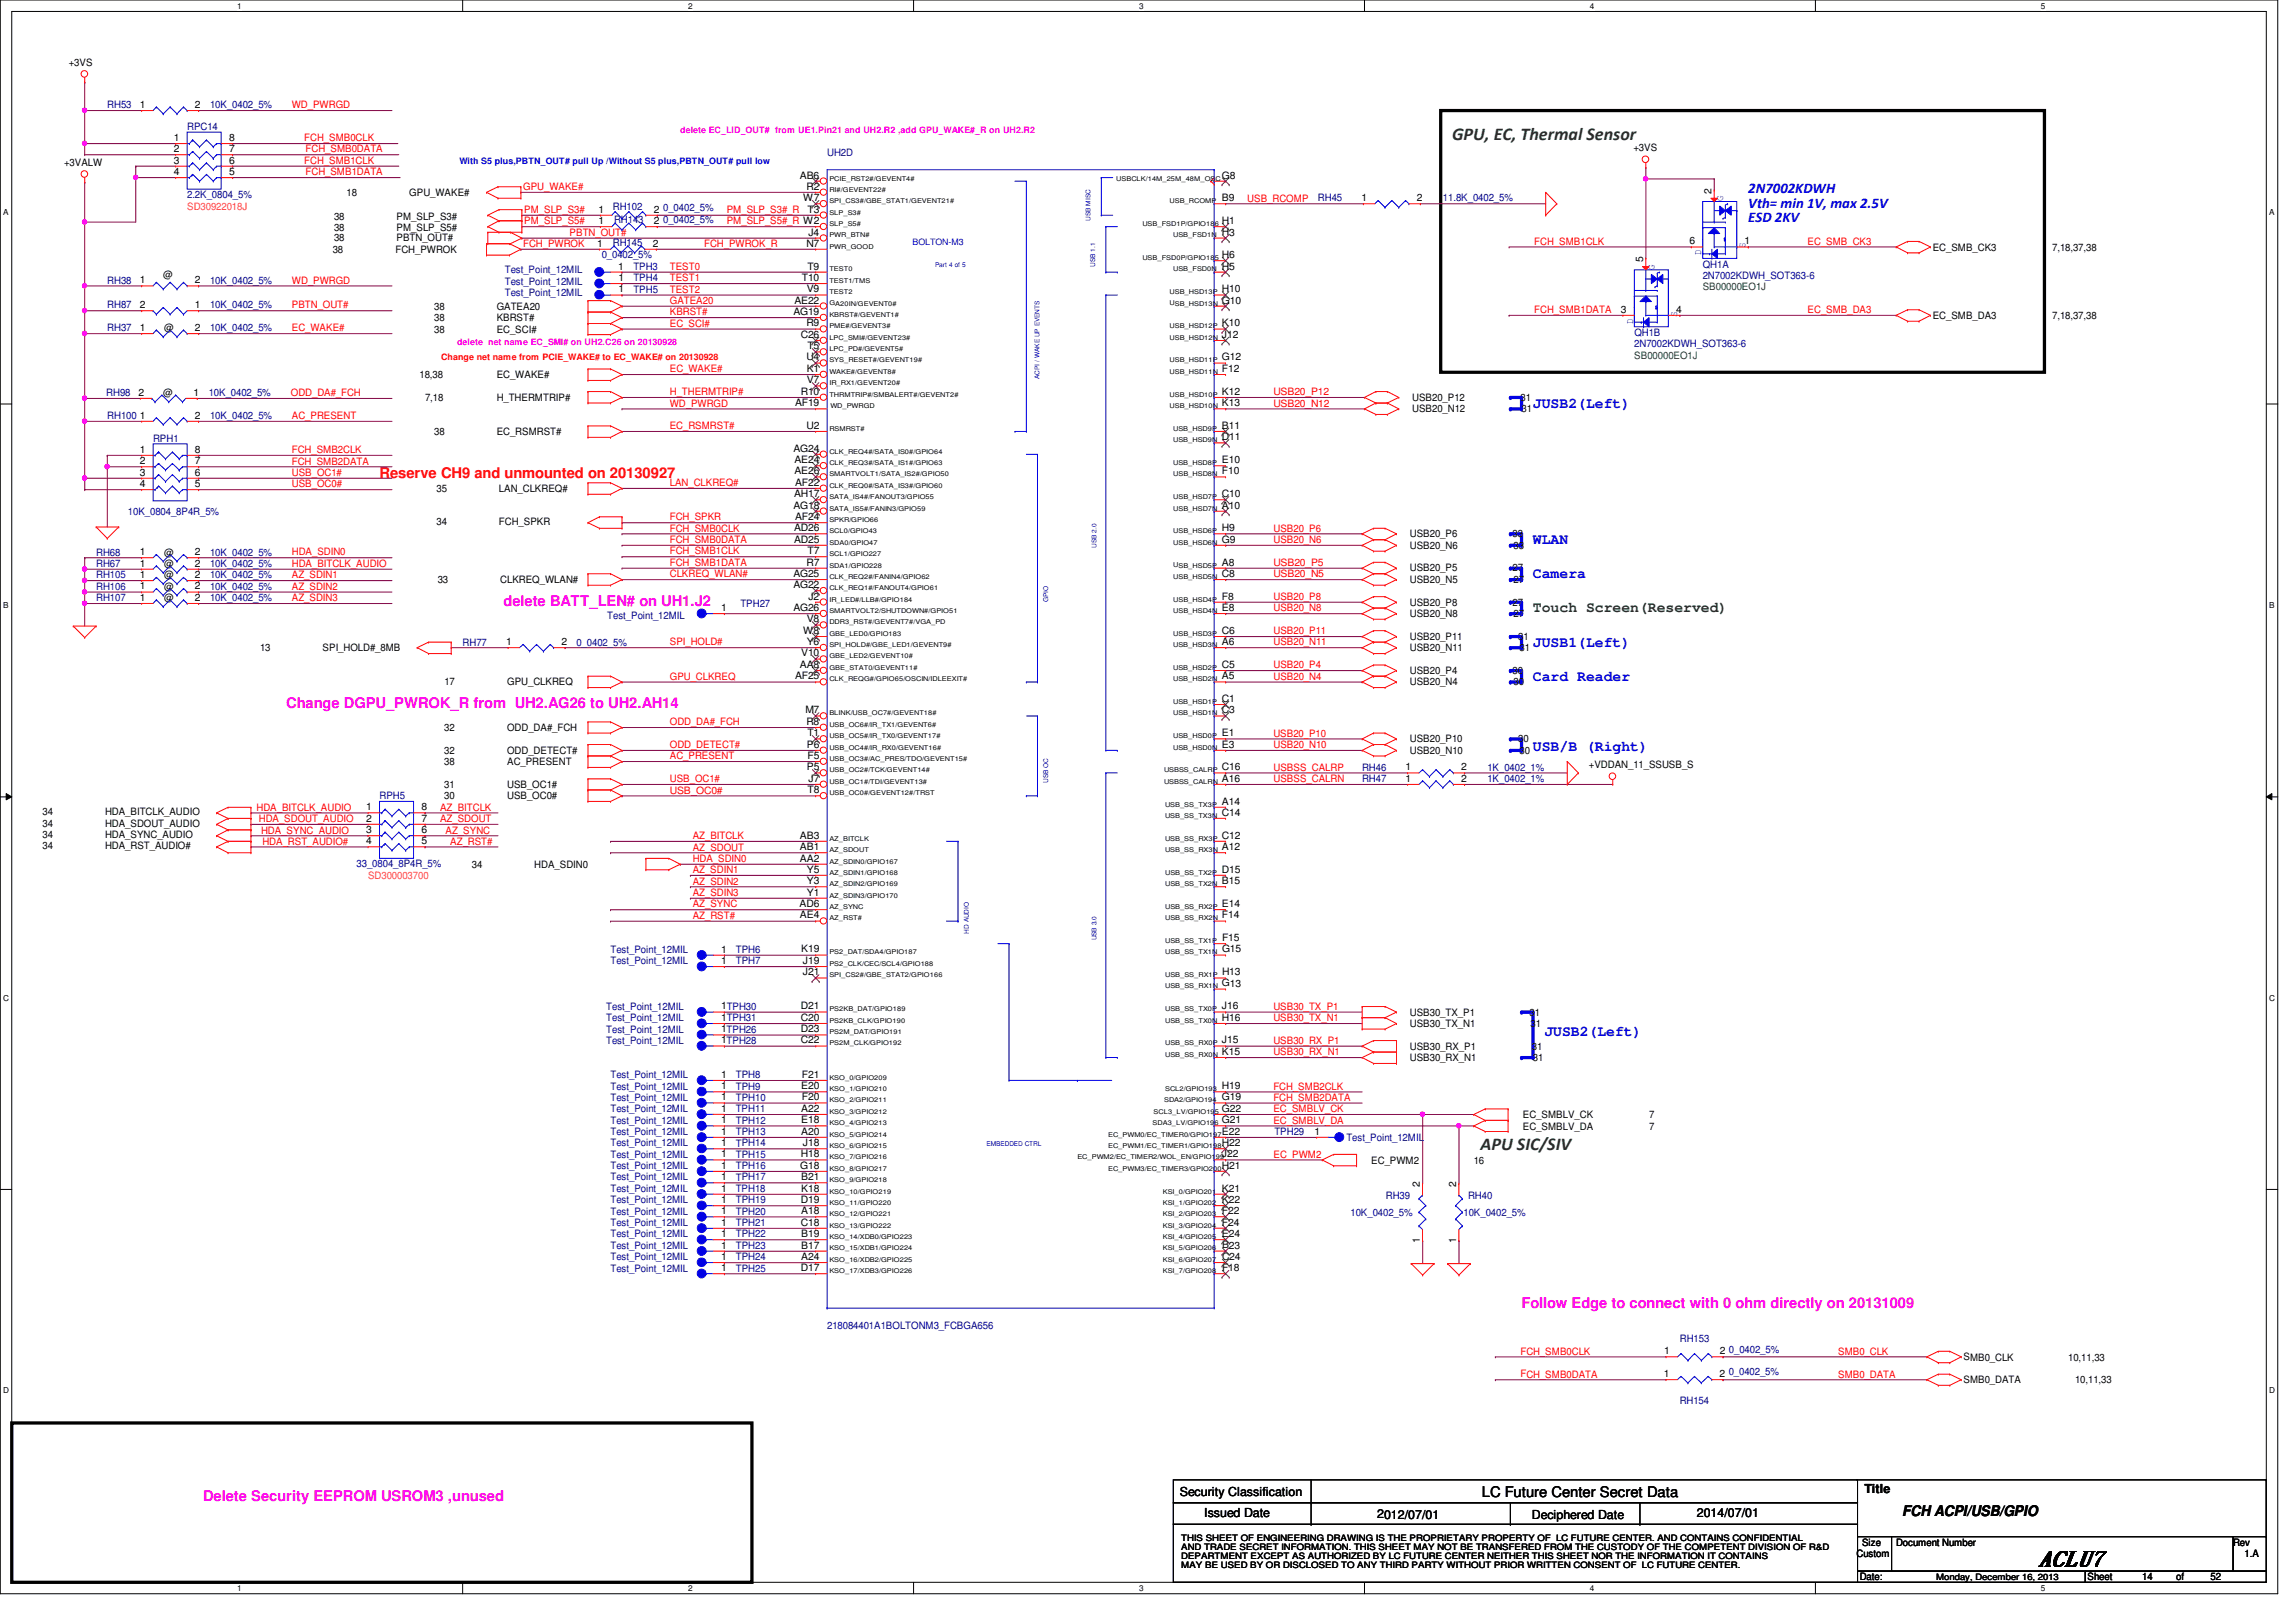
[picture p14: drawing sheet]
<svg xmlns="http://www.w3.org/2000/svg" width="297mm" height="210mm" viewBox="0 0 297 210" stroke-linecap="round" stroke-linejoin="round" font-family="sans-serif">
<defs><g id="words">
<text font-size="2.8" x="263.7" y="202.7">ACLU7</text>
<g font-size="2.3" fill="#008000">
<text x="187.9" y="18.1">GPU, EC, Thermal Sensor</text>
<text x="191.6" y="148.8">APU SIC/SIV</text>
</g>
<g font-size="1.9" fill="#00f">
<text x="226.2" y="25">2N7002KDWH</text>
<text x="226.2" y="26.9">Vth= min 1V, max 2.5V</text>
<text x="226.2" y="28.8">ESD 2KV</text>
<text x="198.3" y="52.7">JUSB2(Left)</text>
<text x="198.3" y="70.4">WLAN</text>
<text x="198.3" y="74.8">Camera</text>
<text x="198.3" y="83.7">JUSB1(Left)</text>
<text x="198.3" y="88.1">Card Reader</text>
<text x="198.3" y="97.2">USB/B (Right)</text>
<text x="199.8" y="134.1">JUSB2(Left)</text>
</g>
<text font-size="1.9" fill="#f00" x="49.1" y="61.9">Reserve CH9 and unmounted on 20130927</text>
<g font-size="1.9" fill="#f0f">
<text x="65.1" y="78.4">delete BATT_LEN# on UH1.J2</text>
<text x="37" y="91.7">Change DGPU_PWROK_R from UH2.AG26 to UH2.AH14</text>
<text x="196.8" y="169.3">Follow Edge to connect with 0 ohm directly on 20131009</text>
<text x="26.3" y="194.2">Delete Security EEPROM USROM3 ,unused</text>
</g>
<text font-size="1.9" fill="#008000" x="198.3" y="79.2">Touch Screen(Reserved)</text>
<g font-size="1.9">
<text x="191.7" y="193.7">LC Future Center Secret Data</text>
<text x="246.1" y="196.2">FCH ACPI/USB/GPIO</text>
</g>
<g font-size="1.6">
<text x="152.6" y="193.5">Security Classification</text>
<text x="155.8" y="196.3">Issued Date</text>
<text x="178.2" y="196.5">2012/07/01</text>
<text x="198.2" y="196.5">Deciphered Date</text>
<text x="219.5" y="196.3">2014/07/01</text>
<text x="241.2" y="193.2">Title</text>
</g>
<g font-size="1.3">
<text x="8.9" y="8.6">+3VS</text>
<text x="18.1" y="14">1</text>
<text x="25.2" y="14">2</text>
<text x="8.3" y="21.5">+3VALW</text>
<text x="22.5" y="18.2">1</text>
<text x="22.5" y="19.7">2</text>
<text x="22.5" y="21.2">3</text>
<text x="22.5" y="22.6">4</text>
<text x="29.6" y="18.2">8</text>
<text x="29.6" y="19.7">7</text>
<text x="29.6" y="21.2">6</text>
<text x="29.6" y="22.6">5</text>
<text x="103.5" y="23.1">AB6</text>
<text x="158.1" y="23.1">G8</text>
<text x="211.3" y="19.6">+3VS</text>
<text x="43.2" y="28.4">38</text>
<text x="43.2" y="29.9">38</text>
<text x="44.8" y="25.4">18</text>
<text x="51.3" y="28.4">PM_SLP_S3#</text>
<text x="51.3" y="29.9">PM_SLP_S5#</text>
<text x="53" y="25.4">GPU_WAKE#</text>
<text x="77.4" y="29">1</text>
<text x="77.4" y="27.5">1</text>
<text x="84.6" y="29">2</text>
<text x="84.6" y="27.5">2</text>
<text x="103.9" y="26">W7</text>
<text x="104.3" y="24.6">R2</text>
<text x="104.5" y="27.5">T3</text>
<text x="158.1" y="29">H1</text>
<text x="158.1" y="26">B9</text>
<text x="176.1" y="26">1</text>
<text x="183.3" y="26">2</text>
<text x="221.4" y="25.1" transform="rotate(-90 221.4 25.1)">2</text>
<text x="21.1" y="35.9">@</text>
<text x="43" y="32.7">38</text>
<text x="43.2" y="31.2">38</text>
<text x="51.2" y="32.7">FCH_PWROK</text>
<text x="51.3" y="31.2">PBTN_OUT#</text>
<text x="77.2" y="31.9">1</text>
<text x="80" y="34.9">1</text>
<text x="84.4" y="31.9">2</text>
<text x="104.3" y="31.9">N7</text>
<text x="104.5" y="34.9">T9</text>
<text x="104.6" y="30.5">J4</text>
<text x="158.1" y="34.9">H5</text>
<text x="158.1" y="33.4">H6</text>
<text x="158.1" y="30.5">H3</text>
<text x="212.6" y="33.9" transform="rotate(-90 212.6 33.9)">5</text>
<text x="218.6" y="31.6">6</text>
<text x="225.7" y="31.6">1</text>
<text x="250.1" y="32.4">EC_SMB_CK3</text>
<text x="265.5" y="32.4">7,18,37,38</text>
<text x="18.1" y="36.7">1</text>
<text x="18.1" y="39.9">2</text>
<text x="25.2" y="36.7">2</text>
<text x="25.2" y="39.9">1</text>
<text x="56.2" y="40.1">38</text>
<text x="56.2" y="41.6">38</text>
<text x="64.3" y="40.1">GATEA20</text>
<text x="64.3" y="41.6">KBRST#</text>
<text x="80" y="37.8">1</text>
<text x="80" y="36.4">1</text>
<text x="102.6" y="40.8">AG19</text>
<text x="102.8" y="39.3">AE22</text>
<text x="103.7" y="36.4">T10</text>
<text x="104.4" y="37.8">V9</text>
<text x="158.1" y="39.3">G10</text>
<text x="158.1" y="37.8">H10</text>
<text x="209.7" y="40.5">3</text>
<text x="216.9" y="40.5">4</text>
<text x="250.1" y="41.3">EC_SMB_DA3</text>
<text x="265.5" y="41.3">7,18,37,38</text>
<text x="18.1" y="42.8">1</text>
<text x="21.2" y="42.9">@</text>
<text x="25.2" y="42.8">2</text>
<text x="56.2" y="43.1">38</text>
<text x="64.3" y="43.1">EC_SCI#</text>
<text x="103.6" y="43.7">C26</text>
<text x="104.3" y="46.6">U4</text>
<text x="104.3" y="42.2">R9</text>
<text x="104.5" y="45.2">T5</text>
<text x="158.1" y="42.2">K10</text>
<text x="158.1" y="43.7">J12</text>
<text x="158.1" y="46.6">G12</text>
<text x="17.9" y="51.2">2</text>
<text x="21.1" y="51.3">@</text>
<text x="25.1" y="51.2">1</text>
<text x="54.3" y="48.9">18,38</text>
<text x="55" y="51.9">7,18</text>
<text x="64.3" y="48.9">EC_WAKE#</text>
<text x="64.3" y="51.9">H_THERMTRIP#</text>
<text x="102.9" y="52.6">AF19</text>
<text x="103.6" y="51.1">R10</text>
<text x="104.4" y="48.1">K1</text>
<text x="104.4" y="49.6">V7</text>
<text x="158.1" y="48.1">F12</text>
<text x="158.1" y="51.1">K12</text>
<text x="158.1" y="52.6">K13</text>
<text x="182.7" y="51.9">USB20_P12</text>
<text x="182.7" y="53.3">USB20_N12</text>
<text x="196.7" y="51.9">31</text>
<text x="196.8" y="53.3">31</text>
<text x="18.1" y="54.2">1</text>
<text x="18.1" y="58.6">1</text>
<text x="25.2" y="54.2">2</text>
<text x="25.2" y="58.6">8</text>
<text x="56.2" y="56.3">38</text>
<text x="64.3" y="56.3">EC_RSMRST#</text>
<text x="102.6" y="58.5">AG24</text>
<text x="102.8" y="59.9">AE24</text>
<text x="104.3" y="55.5">U2</text>
<text x="158.1" y="55.5">B11</text>
<text x="158.1" y="57">D11</text>
<text x="158.1" y="59.9">E10</text>
<text x="18.1" y="63">4</text>
<text x="18.1" y="61.5">3</text>
<text x="18.1" y="60.1">2</text>
<text x="25.2" y="63">5</text>
<text x="25.2" y="61.5">6</text>
<text x="25.2" y="60.1">7</text>
<text x="56.5" y="63.7">35</text>
<text x="64.6" y="63.7">LAN_CLKREQ#</text>
<text x="102.6" y="65.8">AG18</text>
<text x="102.7" y="64.3">AH17</text>
<text x="102.8" y="61.4">AE26</text>
<text x="102.9" y="62.9">AF22</text>
<text x="158.1" y="61.4">F10</text>
<text x="158.1" y="64.3">C10</text>
<text x="158.1" y="65.8">A10</text>
<text x="18.1" y="71.8">1</text>
<text x="21.2" y="71.9">@</text>
<text x="25.2" y="71.8">2</text>
<text x="56.5" y="67.9">34</text>
<text x="64.6" y="67.9">FCH_SPKR</text>
<text x="102.7" y="70.2">AD25</text>
<text x="102.7" y="68.7">AD26</text>
<text x="102.9" y="67.3">AF24</text>
<text x="104.5" y="71.7">T7</text>
<text x="158.1" y="70.2">G9</text>
<text x="158.1" y="68.7">H9</text>
<text x="182.4" y="69.6">USB20_P6</text>
<text x="182.4" y="71">USB20_N6</text>
<text x="195.7" y="69.6">33</text>
<text x="195.8" y="71">33</text>
<text x="18.1" y="77.8">1</text>
<text x="18.1" y="76.3">1</text>
<text x="18.1" y="73.3">1</text>
<text x="18.1" y="74.8">1</text>
<text x="21.2" y="77.8">@</text>
<text x="21.2" y="74.8">@</text>
<text x="21.2" y="73.4">@</text>
<text x="21.2" y="76.3">@</text>
<text x="25.2" y="77.8">2</text>
<text x="25.2" y="76.3">2</text>
<text x="25.2" y="73.3">2</text>
<text x="25.2" y="74.8">2</text>
<text x="56.6" y="75.4">33</text>
<text x="64.7" y="75.4">CLKREQ_WLAN#</text>
<text x="102.6" y="76.1">AG22</text>
<text x="102.6" y="74.7">AG25</text>
<text x="104.3" y="73.2">R7</text>
<text x="104.6" y="77.6">J2</text>
<text x="158.1" y="77.6">F8</text>
<text x="158.1" y="74.7">C8</text>
<text x="158.1" y="73.2">A8</text>
<text x="182.4" y="75.4">USB20_N5</text>
<text x="182.4" y="74">USB20_P5</text>
<text x="195.7" y="74">27</text>
<text x="195.8" y="75.4">27</text>
<text x="65.5" y="83.5">1</text>
<text x="72.6" y="83.5">2</text>
<text x="93.3" y="79.1">1</text>
<text x="102.6" y="79.1">AG26</text>
<text x="103.9" y="82">W8</text>
<text x="104.4" y="83.5">Y6</text>
<text x="104.4" y="80.6">V8</text>
<text x="158.1" y="83.5">A6</text>
<text x="158.1" y="82">C6</text>
<text x="158.1" y="79.1">E8</text>
<text x="182.4" y="78.4">USB20_P8</text>
<text x="182.4" y="79.9">USB20_N8</text>
<text x="182.4" y="82.8">USB20_P11</text>
<text x="195.7" y="78.4">27</text>
<text x="195.8" y="79.9">27</text>
<text x="196.4" y="82.8">31</text>
<text x="33.6" y="84.3">13</text>
<text x="41.7" y="84.3">SPI_HOLD#_8MB</text>
<text x="57.5" y="88.7">17</text>
<text x="65.6" y="88.7">GPU_CLKREQ</text>
<text x="102.9" y="87.9">AF25</text>
<text x="103.5" y="86.4">AA8</text>
<text x="103.7" y="85">V10</text>
<text x="158.1" y="86.4">C5</text>
<text x="158.1" y="87.9">A5</text>
<text x="182.4" y="87.2">USB20_P4</text>
<text x="182.4" y="88.7">USB20_N4</text>
<text x="182.4" y="84.3">USB20_N11</text>
<text x="195.7" y="87.2">30</text>
<text x="195.8" y="88.7">30</text>
<text x="196.6" y="84.3">31</text>
<text x="57.5" y="94.6">32</text>
<text x="65.6" y="94.6">ODD_DA#_FCH</text>
<text x="104.2" y="92.3">M7</text>
<text x="104.3" y="93.8">R8</text>
<text x="104.5" y="95.3">T1</text>
<text x="158.1" y="95.3">E1</text>
<text x="158.1" y="92.3">C3</text>
<text x="158.1" y="90.8">C1</text>
<text x="57.5" y="102">31</text>
<text x="57.5" y="99">38</text>
<text x="57.5" y="97.5">32</text>
<text x="65.6" y="97.5">ODD_DETECT#</text>
<text x="65.6" y="102">USB_OC1#</text>
<text x="65.6" y="99">AC_PRESENT</text>
<text x="104.4" y="96.8">P6</text>
<text x="104.4" y="99.7">P5</text>
<text x="104.5" y="98.2">F5</text>
<text x="104.6" y="101.2">J7</text>
<text x="158.1" y="96.8">E3</text>
<text x="158.1" y="99.7">C16</text>
<text x="158.1" y="101.2">A16</text>
<text x="181.8" y="99.7">1</text>
<text x="181.8" y="101.2">1</text>
<text x="182.4" y="96.1">USB20_P10</text>
<text x="182.4" y="97.5">USB20_N10</text>
<text x="189" y="99.7">2</text>
<text x="189" y="101.2">2</text>
<text x="196.4" y="96.1">30</text>
<text x="196.6" y="97.5">30</text>
<text x="205.6" y="99.4">+VDDAN_11_SSUSB_S</text>
<text x="5.5" y="107">34</text>
<text x="5.5" y="105.5">34</text>
<text x="13.6" y="107">HDA_SDOUT_AUDIO</text>
<text x="13.6" y="105.5">HDA_BITCLK_AUDIO</text>
<text x="47.4" y="107.8">3</text>
<text x="47.4" y="106.3">2</text>
<text x="47.4" y="104.9">1</text>
<text x="54.5" y="107.8">6</text>
<text x="54.5" y="106.3">7</text>
<text x="54.5" y="104.9">8</text>
<text x="57.5" y="103.4">30</text>
<text x="65.6" y="103.4">USB_OC0#</text>
<text x="104.5" y="102.6">T8</text>
<text x="158.1" y="104.1">A14</text>
<text x="158.1" y="105.6">C14</text>
<text x="5.5" y="108.5">34</text>
<text x="5.5" y="109.9">34</text>
<text x="13.6" y="108.5">HDA_SYNC_AUDIO</text>
<text x="13.6" y="109.9">HDA_RST_AUDIO#</text>
<text x="47.4" y="109.3">4</text>
<text x="54.5" y="109.3">5</text>
<text x="61" y="112.3">34</text>
<text x="69.1" y="112.3">HDA_SDIN0</text>
<text x="103.5" y="111.5">AA2</text>
<text x="103.5" y="108.5">AB3</text>
<text x="103.5" y="110">AB1</text>
<text x="104.4" y="112.9">Y5</text>
<text x="158.1" y="108.5">C12</text>
<text x="158.1" y="110">A12</text>
<text x="158.1" y="112.9">D15</text>
<text x="103.4" y="117.4">AD6</text>
<text x="103.5" y="118.9">AE4</text>
<text x="104.4" y="115.9">Y1</text>
<text x="104.4" y="114.4">Y3</text>
<text x="158.1" y="114.4">B15</text>
<text x="158.1" y="117.4">E14</text>
<text x="158.1" y="118.9">F14</text>
<text x="93.3" y="124.7">1</text>
<text x="93.3" y="123.3">1</text>
<text x="103.7" y="123.3">K19</text>
<text x="103.9" y="124.7">J19</text>
<text x="158.1" y="121.8">F15</text>
<text x="158.1" y="123.3">G15</text>
<text x="93.3" y="130.6">1TPH30</text>
<text x="103.6" y="130.6">D21</text>
<text x="103.9" y="126.2">J21</text>
<text x="158.1" y="130.6">J16</text>
<text x="158.1" y="127.7">G13</text>
<text x="158.1" y="126.2">H13</text>
<text x="182.4" y="131.4">USB30_TX_P1</text>
<text x="197.9" y="131.4">31</text>
<text x="93.3" y="135">1TPH28</text>
<text x="93.3" y="133.6">1TPH26</text>
<text x="93.3" y="132.1">1TPH31</text>
<text x="103.6" y="133.6">D23</text>
<text x="103.6" y="132.1">C20</text>
<text x="103.6" y="135">C22</text>
<text x="158.1" y="136.5">K15</text>
<text x="158.1" y="135">J15</text>
<text x="158.1" y="132.1">H16</text>
<text x="182.4" y="137.3">USB30_RX_N1</text>
<text x="182.4" y="135.8">USB30_RX_P1</text>
<text x="182.4" y="132.9">USB30_TX_N1</text>
<text x="198" y="132.9">31</text>
<text x="198.2" y="135.8">31</text>
<text x="198.3" y="137.3">31</text>
<text x="93.3" y="143.9">1</text>
<text x="93.3" y="142.4">1</text>
<text x="93.3" y="141">1</text>
<text x="93.3" y="139.5">1</text>
<text x="103.7" y="141">E20</text>
<text x="103.7" y="143.9">A22</text>
<text x="103.7" y="139.5">F21</text>
<text x="103.7" y="142.4">F20</text>
<text x="158.1" y="143.9">G22</text>
<text x="158.1" y="142.4">G19</text>
<text x="158.1" y="141">H19</text>
<text x="93.3" y="146.8">1</text>
<text x="93.3" y="149.8">1</text>
<text x="93.3" y="148.3">1</text>
<text x="93.3" y="145.4">1</text>
<text x="103.6" y="149.8">H18</text>
<text x="103.7" y="145.4">E18</text>
<text x="103.7" y="146.8">A20</text>
<text x="103.9" y="148.3">J18</text>
<text x="158.1" y="148.3">H22</text>
<text x="158.1" y="146.8">E22</text>
<text x="158.1" y="145.4">G21</text>
<text x="158.1" y="149.8">J22</text>
<text x="170.1" y="146.8">1</text>
<text x="197" y="146.2">EC_SMBLV_DA</text>
<text x="197" y="144.7">EC_SMBLV_CK</text>
<text x="213.4" y="146.2">7</text>
<text x="213.4" y="144.7">7</text>
<text x="93.3" y="154.2">1</text>
<text x="93.3" y="152.7">1</text>
<text x="93.3" y="151.2">1</text>
<text x="93.3" y="155.7">1</text>
<text x="103.5" y="151.2">G18</text>
<text x="103.6" y="155.7">D19</text>
<text x="103.7" y="152.7">B21</text>
<text x="103.7" y="154.2">K18</text>
<text x="158.1" y="151.2">H21</text>
<text x="158.1" y="154.2">K21</text>
<text x="158.1" y="155.7">K22</text>
<text x="177.4" y="150.6">EC_PWM2</text>
<text x="183.7" y="153.6" transform="rotate(-90 183.7 153.6)">2</text>
<text x="188.4" y="153.6" transform="rotate(-90 188.4 153.6)">2</text>
<text x="190.7" y="150.6">16</text>
<text x="93.3" y="161.6">1</text>
<text x="93.3" y="160.1">1</text>
<text x="93.3" y="157.1">1</text>
<text x="93.3" y="158.6">1</text>
<text x="103.6" y="158.6">C18</text>
<text x="103.7" y="161.6">B17</text>
<text x="103.7" y="160.1">B19</text>
<text x="103.7" y="157.1">A18</text>
<text x="158.1" y="157.1">F22</text>
<text x="158.1" y="158.6">F24</text>
<text x="158.1" y="160.1">E24</text>
<text x="158.1" y="161.6">B23</text>
<text x="183.7" y="160.9" transform="rotate(-90 183.7 160.9)">1</text>
<text x="188.4" y="160.9" transform="rotate(-90 188.4 160.9)">1</text>
<text x="93.3" y="163.1">1</text>
<text x="93.3" y="164.5">1</text>
<text x="103.6" y="164.5">D17</text>
<text x="103.7" y="163.1">A24</text>
<text x="158.1" y="163">C24</text>
<text x="158.1" y="164.5">F18</text>
<text x="215.3" y="178.2">1</text>
<text x="215.3" y="175.2">1</text>
<text x="222.5" y="178.2">2</text>
<text x="222.5" y="175.2">2</text>
<text x="254" y="179">SMB0_DATA</text>
<text x="254" y="176.1">SMB0_CLK</text>
<text x="267.6" y="176.1">10,11,33</text>
<text x="268.5" y="179">10,11,33</text>
<text x="240.2" y="201.5">Custom</text>
<text x="240.9" y="200.1">Size</text>
<text x="245.3" y="200">Document Number</text>
<text x="288.9" y="200">Rev</text>
<text x="290.4" y="201.5">1.A</text>
<text x="240.6" y="204.5">Date:</text>
<text x="270.1" y="204.5">Sheet</text>
<text x="277.1" y="204.5">14</text>
<text x="281.5" y="204.5">of</text>
<text x="286" y="204.5">52</text>
</g>
<g font-size="1.3" fill="#000080">
<text x="13.9" y="14">RH53</text>
<text x="24.2" y="16.8">RPC14</text>
<text x="27.2" y="14">10K_0402_5%</text>
<text x="107" y="20.2">UH2D</text>
<text x="24.2" y="25.7">2.2K_0804_5%</text>
<text x="79.3" y="27.1">RH102</text>
<text x="79.4" y="28.9">RH143</text>
<text x="85.8" y="28.9">0_0402_5%</text>
<text x="85.8" y="27.3">0_0402_5%</text>
<text x="170.5" y="26.1">RH45</text>
<text x="186.7" y="26.1">11.8K_0402_5%</text>
<text x="65.3" y="35.4">Test_Point_12MIL</text>
<text x="77.8" y="33.4">0_0402_5%</text>
<text x="79.3" y="31.8">RH145</text>
<text x="81.9" y="34.9">TPH3</text>
<text x="220.3" y="34.6">QH1A</text>
<text x="13.9" y="36.7">RH38</text>
<text x="13.9" y="39.9">RH87</text>
<text x="27.2" y="39.9">10K_0402_5%</text>
<text x="27.2" y="36.7">10K_0402_5%</text>
<text x="65.3" y="36.8">Test_Point_12MIL</text>
<text x="65.3" y="38.3">Test_Point_12MIL</text>
<text x="81.9" y="37.9">TPH5</text>
<text x="82" y="36.4">TPH4</text>
<text x="220.3" y="36.1">2N7002KDWH_SOT363-6</text>
<text x="13.9" y="42.9">RH37</text>
<text x="27.2" y="42.9">10K_0402_5%</text>
<text x="211.4" y="45">2N7002KDWH_SOT363-6</text>
<text x="211.4" y="43.5">QH1B</text>
<text x="13.8" y="51.3">RH98</text>
<text x="27" y="51.3">10K_0402_5%</text>
<text x="13.9" y="54.2">RH100</text>
<text x="19.8" y="57.2">RPH1</text>
<text x="27.2" y="54.2">10K_0402_5%</text>
<text x="12.4" y="71.9">RH68</text>
<text x="16.5" y="66.6">10K_0804_8P4R_5%</text>
<text x="27.2" y="71.9">10K_0402_5%</text>
<text x="12.4" y="77.8">RH107</text>
<text x="12.4" y="76.3">RH106</text>
<text x="12.4" y="73.4">RH67</text>
<text x="12.4" y="74.8">RH105</text>
<text x="27.2" y="77.8">10K_0402_5%</text>
<text x="27.2" y="74.8">10K_0402_5%</text>
<text x="27.2" y="73.4">10K_0402_5%</text>
<text x="27.2" y="76.3">10K_0402_5%</text>
<text x="59.9" y="83.6">RH77</text>
<text x="74.6" y="83.6">0_0402_5%</text>
<text x="78.6" y="80.1">Test_Point_12MIL</text>
<text x="95.8" y="78.5">TPH27</text>
<text x="176.2" y="99.7">RH46</text>
<text x="176.2" y="101.2">RH47</text>
<text x="192.4" y="101.2">1K_0402_1%</text>
<text x="192.4" y="99.7">1K_0402_1%</text>
<text x="49.1" y="103.4">RPH5</text>
<text x="46.1" y="112.3">33_0804_8P4R_5%</text>
<text x="79" y="123.3">Test_Point_12MIL</text>
<text x="79" y="124.8">Test_Point_12MIL</text>
<text x="95.2" y="124.8">TPH7</text>
<text x="95.2" y="123.3">TPH6</text>
<text x="78.4" y="130.7">Test_Point_12MIL</text>
<text x="78.4" y="135.1">Test_Point_12MIL</text>
<text x="78.4" y="132.2">Test_Point_12MIL</text>
<text x="78.4" y="133.6">Test_Point_12MIL</text>
<text x="79" y="143.9">Test_Point_12MIL</text>
<text x="79" y="139.5">Test_Point_12MIL</text>
<text x="79" y="141">Test_Point_12MIL</text>
<text x="79" y="142.5">Test_Point_12MIL</text>
<text x="95.2" y="143.9">TPH11</text>
<text x="95.2" y="142.5">TPH10</text>
<text x="95.2" y="141">TPH9</text>
<text x="95.2" y="139.5">TPH8</text>
<text x="79" y="145.4">Test_Point_12MIL</text>
<text x="79" y="146.9">Test_Point_12MIL</text>
<text x="79" y="148.4">Test_Point_12MIL</text>
<text x="79" y="149.8">Test_Point_12MIL</text>
<text x="95.2" y="149.8">TPH15</text>
<text x="95.2" y="146.9">TPH13</text>
<text x="95.2" y="148.4">TPH14</text>
<text x="95.2" y="145.4">TPH12</text>
<text x="164.9" y="146.9">TPH29</text>
<text x="174.2" y="147.6">Test_Point_12MIL</text>
<text x="79" y="154.2">Test_Point_12MIL</text>
<text x="79" y="155.7">Test_Point_12MIL</text>
<text x="79" y="151.3">Test_Point_12MIL</text>
<text x="79" y="152.8">Test_Point_12MIL</text>
<text x="95.2" y="154.2">TPH18</text>
<text x="95.2" y="152.8">TPH17</text>
<text x="95.2" y="151.3">TPH16</text>
<text x="95.2" y="155.7">TPH19</text>
<text x="179.3" y="155.1">RH39</text>
<text x="189.9" y="155.1">RH40</text>
<text x="79" y="157.2">Test_Point_12MIL</text>
<text x="79" y="158.7">Test_Point_12MIL</text>
<text x="79" y="160.1">Test_Point_12MIL</text>
<text x="79" y="161.6">Test_Point_12MIL</text>
<text x="95.2" y="161.6">TPH23</text>
<text x="95.2" y="160.1">TPH22</text>
<text x="95.2" y="157.2">TPH20</text>
<text x="95.2" y="158.7">TPH21</text>
<text x="174.7" y="157.3">10K_0402_5%</text>
<text x="189.3" y="157.3">10K_0402_5%</text>
<text x="79" y="163.1">Test_Point_12MIL</text>
<text x="79" y="164.6">Test_Point_12MIL</text>
<text x="95.2" y="163.1">TPH24</text>
<text x="95.2" y="164.6">TPH25</text>
<text x="107" y="171.9">218084401A1BOLTONM3_FCBGA656</text>
<text x="217.3" y="173.7">RH153</text>
<text x="223.6" y="178">0_0402_5%</text>
<text x="223.7" y="175">0_0402_5%</text>
<text x="217.3" y="181.6">RH154</text>
</g>
<g font-size="1.3" fill="#f00">
<text x="37.8" y="14">WD_PWRGD</text>
<text x="39.4" y="21.2">FCH_SMB1CLK</text>
<text x="39.4" y="18.3">FCH_SMB0CLK</text>
<text x="39.5" y="22.7">FCH_SMB1DATA</text>
<text x="39.5" y="19.7">FCH_SMB0DATA</text>
<text x="67.7" y="24.6">GPU_WAKE#</text>
<text x="67.8" y="27.6">PM_SLP_S3#</text>
<text x="67.8" y="29">PM_SLP_S5#</text>
<text x="94" y="27.6">PM_SLP_S3#_R</text>
<text x="94" y="29">PM_SLP_S5#_R W2</text>
<text x="161.4" y="26.1">USB_RCOMP</text>
<text x="67.7" y="32">FCH_PWROK</text>
<text x="73.7" y="30.5">PBTN_OUT#</text>
<text x="86.7" y="34.9">TEST0</text>
<text x="91.1" y="32">FCH_PWROK_R</text>
<text x="198.5" y="31.7">FCH_SMB1CLK</text>
<text x="233.8" y="31.7">EC_SMB_CK3</text>
<text x="37.8" y="39.9">PBTN_OUT#</text>
<text x="37.8" y="36.7">WD_PWRGD</text>
<text x="86.7" y="37.9">TEST2</text>
<text x="86.7" y="36.4">TEST1</text>
<text x="86.7" y="39.3">GATEA20</text>
<text x="86.7" y="40.8">KBRST#</text>
<text x="198.5" y="40.5">FCH_SMB1DATA</text>
<text x="233.8" y="40.5">EC_SMB_DA3</text>
<text x="37.8" y="42.9">EC_WAKE#</text>
<text x="86.7" y="42.3">EC_SCI#</text>
<text x="37.6" y="51.3">ODD_DA#_FCH</text>
<text x="86.7" y="52.6">WD_PWRGD</text>
<text x="86.7" y="48.2">EC_WAKE#</text>
<text x="86.7" y="51.1">H_THERMTRIP#</text>
<text x="164.8" y="52.6">USB20_N12</text>
<text x="164.8" y="51.1">USB20_P12</text>
<text x="37.8" y="54.2">AC_PRESENT</text>
<text x="37.8" y="58.6">FCH_SMB2CLK</text>
<text x="86.7" y="55.5">EC_RSMRST#</text>
<text x="37.8" y="61.6">USB_OC1#</text>
<text x="37.8" y="60.1">FCH_SMB2DATA</text>
<text x="37.8" y="63.1">USB_OC0#</text>
<text x="86.7" y="62.9">LAN_CLKREQ#</text>
<text x="37.8" y="71.9">HDA_SDIN0</text>
<text x="86.7" y="70.3">FCH_SMB0DATA</text>
<text x="86.7" y="68.8">FCH_SMB0CLK</text>
<text x="86.7" y="71.8">FCH_SMB1CLK</text>
<text x="86.7" y="67.4">FCH_SPKR</text>
<text x="164.8" y="70.3">USB20_N6</text>
<text x="164.8" y="68.8">USB20_P6</text>
<text x="37.8" y="73.4">HDA_BITCLK_AUDIO</text>
<text x="37.8" y="77.8">AZ_SDIN3</text>
<text x="37.8" y="76.3">AZ_SDIN2</text>
<text x="37.8" y="74.8">AZ_SDIN1</text>
<text x="86.7" y="74.7">CLKREQ_WLAN#</text>
<text x="86.7" y="73.2">FCH_SMB1DATA</text>
<text x="164.8" y="73.2">USB20_P5</text>
<text x="164.8" y="74.7">USB20_N5</text>
<text x="164.8" y="77.6">USB20_P8</text>
<text x="86.7" y="83.5">SPI_HOLD#</text>
<text x="164.8" y="79.1">USB20_N8</text>
<text x="164.8" y="82.1">USB20_P11</text>
<text x="164.8" y="83.5">USB20_N11</text>
<text x="86.7" y="88">GPU_CLKREQ</text>
<text x="164.8" y="86.5">USB20_P4</text>
<text x="164.8" y="88">USB20_N4</text>
<text x="86.7" y="93.9">ODD_DA#_FCH</text>
<text x="164.8" y="95.3">USB20_P10</text>
<text x="86.7" y="101.2">USB_OC1#</text>
<text x="86.7" y="98.3">AC_PRESENT</text>
<text x="86.7" y="96.8">ODD_DETECT#</text>
<text x="164.8" y="96.8">USB20_N10</text>
<text x="164.8" y="101.2">USBSS_CALRN</text>
<text x="164.8" y="99.7">USBSS_CALRP</text>
<text x="33.2" y="104.9">HDA_BITCLK_AUDIO</text>
<text x="33.5" y="106.4">HDA_SDOUT_AUDIO</text>
<text x="33.8" y="107.9">HDA_SYNC_AUDIO</text>
<text x="56.9" y="104.9">AZ_BITCLK</text>
<text x="56.9" y="106.4">AZ_SDOUT</text>
<text x="57.7" y="107.9">AZ_SYNC</text>
<text x="86.7" y="102.7">USB_OC0#</text>
<text x="33.9" y="109.3">HDA_RST_AUDIO#</text>
<text x="58.2" y="109.3">AZ_RST#</text>
<text x="89.6" y="113">AZ_SDIN1</text>
<text x="89.6" y="111.5">HDA_SDIN0</text>
<text x="89.6" y="110.1">AZ_SDOUT</text>
<text x="89.6" y="108.6">AZ_BITCLK</text>
<text x="89.6" y="114.5">AZ_SDIN2</text>
<text x="89.6" y="115.9">AZ_SDIN3</text>
<text x="89.6" y="117.4">AZ_SYNC</text>
<text x="89.6" y="118.9">AZ_RST#</text>
<text x="164.8" y="130.7">USB30_TX_P1</text>
<text x="164.8" y="132.2">USB30_TX_N1</text>
<text x="164.8" y="135.1">USB30_RX_P1</text>
<text x="164.8" y="136.6">USB30_RX_N1</text>
<text x="164.8" y="143.9">EC_SMBLV_CK</text>
<text x="164.8" y="141">FCH_SMB2CLK</text>
<text x="164.8" y="142.4">FCH_SMB2DATA</text>
<text x="164.8" y="145.4">EC_SMBLV_DA</text>
<text x="164.8" y="149.8">EC_PWM2</text>
<text x="196.7" y="178.3">FCH_SMB0DATA</text>
<text x="196.7" y="175.3">FCH_SMB0CLK</text>
<text x="237.8" y="175.3">SMB0_CLK</text>
<text x="237.8" y="178.3">SMB0_DATA</text>
</g>
<g font-size="1.3" fill="#ff8000">
<text x="24.2" y="27.1">SD30922018J</text>
<text x="47.6" y="113.7">SD300003700</text>
</g>
<g font-size="1.3" fill="#00f">
<text x="222.9" y="26.1" transform="rotate(-90 222.9 26.1)">G</text>
<text x="214.1" y="34.9" transform="rotate(-90 214.1 34.9)">G</text>
<text x="220.1" y="33" transform="rotate(-90 220.1 33)">D</text>
<text x="225.8" y="32.1" transform="rotate(-90 225.8 32.1)">S</text>
<text x="211.3" y="41.9" transform="rotate(-90 211.3 41.9)">D</text>
<text x="217" y="41" transform="rotate(-90 217 41)">S</text>
</g>
<g font-size="1.3" fill="#008000">
<text x="220.3" y="37.6">SB00000EO1J</text>
<text x="211.4" y="46.4">SB00000EO1J</text>
</g>
<g font-size="1.1">
<text x="30.7" y="1.1">1</text>
<text x="89" y="1.1">2</text>
<text x="147.4" y="1.1">3</text>
<text x="205.7" y="1.1">4</text>
<text x="264" y="1.1">5</text>
<text x=".4" y="27.9">A</text>
<text x="293.6" y="27.9">A</text>
<text x=".4" y="78.7">B</text>
<text x="293.6" y="78.7">B</text>
<text x=".4" y="129.5">C</text>
<text x="293.6" y="129.5">C</text>
<text x=".4" y="180.3">D</text>
<text x="293.6" y="180.3">D</text>
<text x="152.8" y="201.8">DEPARTMENT EXCEPT AS AUTHORIZED BY LC FUTURE CENTER NEITHER THIS SHEET NOR THE INFORMATION IT CONTAINS</text>
<text x="152.8" y="202.9">MAY BE USED BY OR DISCLOSED TO ANY THIRD PARTY WITHOUT PRIOR WRITTEN CONSENT OF LC FUTURE CENTER.</text>
<text x="152.8" y="200.6">AND TRADE SECRET INFORMATION. THIS SHEET MAY NOT BE TRANSFERED FROM THE CUSTODY OF THE COMPETENT DIVISION OF R&amp;D</text>
<text x="152.8" y="199.4">THIS SHEET OF ENGINEERING DRAWING IS THE PROPRIETARY PROPERTY OF LC FUTURE CENTER. AND CONTAINS CONFIDENTIAL</text>
<text x="30.7" y="205.9">1</text>
<text x="89" y="205.9">2</text>
<text x="147.4" y="205.9">3</text>
<text x="205.7" y="205.9">4</text>
<text x="250.5" y="204.4">Monday, December 16, 2013</text>
<text x="264" y="205.9">5</text>
</g>
<g font-size="1.1" fill="#f0f">
<text x="88" y="17.3">delete EC_LID_OUT# from UE1.Pin21 and UH2.R2 ,add GPU_WAKE#_R on UH2.R2</text>
<text x="59.1" y="44.7">delete net name EC_SMI# on UH2.C26 on 20130928</text>
</g>
<g font-size="1.1" fill="#00f">
<text x="59.4" y="21.3">With S5 plus,PBTN_OUT# pull Up /Without S5 plus,PBTN_OUT# pull low</text>
<text x="118.1" y="31.7">BOLTON-M3</text>
</g>
<text font-size="1.1" fill="#f00" x="57.1" y="46.6">Change net name from PCIE_WAKE# to EC_WAKE# on 20130928</text>
<g font-size=".8">
<text x="107.3" y="23.4">PCIE_RST2#/GEVENT4#</text>
<text x="144.4" y="23.4">USBCLK/14M_25M_48M_OSC</text>
<text x="107.3" y="27.8">SLP_S3#</text>
<text x="107.3" y="24.8">RI#/GEVENT22#</text>
<text x="107.3" y="26.3">SPI_CS3#/GBE_STAT1/GEVENT21#</text>
<text x="107.3" y="29.2">SLP_S5#</text>
<text x="147.8" y="29.2">USB_FSD1P/GPIO186</text>
<text x="151.3" y="26.3">USB_RCOMP</text>
<text x="107.3" y="35.1">TEST0</text>
<text x="107.3" y="32.2">PWR_GOOD</text>
<text x="107.3" y="30.7">PWR_BTN#</text>
<text x="147.8" y="33.7">USB_FSD0P/GPIO185</text>
<text x="151.8" y="35.1">USB_FSD0N</text>
<text x="151.8" y="30.7">USB_FSD1N</text>
<text x="107.3" y="41">KBRST#/GEVENT1#</text>
<text x="107.3" y="39.5">GA20IN/GEVENT0#</text>
<text x="107.3" y="38.1">TEST2</text>
<text x="107.3" y="36.6">TEST1/TMS</text>
<text x="151.3" y="39.5">USB_HSD13N</text>
<text x="151.3" y="38.1">USB_HSD13P</text>
<text x="107.3" y="45.5">LPC_PD#/GEVENT5#</text>
<text x="107.3" y="46.9">SYS_RESET#/GEVENT19#</text>
<text x="107.3" y="44">LPC_SMI#/GEVENT23#</text>
<text x="107.3" y="42.5">PME#/GEVENT3#</text>
<text x="151.3" y="42.5">USB_HSD12P</text>
<text x="151.3" y="44">USB_HSD12N</text>
<text x="151.3" y="46.9">USB_HSD11P</text>
<text x="107.3" y="48.4">WAKE#/GEVENT8#</text>
<text x="107.3" y="49.9">IR_RX1/GEVENT20#</text>
<text x="107.3" y="51.3">THRMTRIP#/SMBALERT#/GEVENT2#</text>
<text x="107.4" y="52.8">WD_PWRGD</text>
<text x="151.3" y="48.4">USB_HSD11N</text>
<text x="151.3" y="51.3">USB_HSD10P</text>
<text x="151.3" y="52.8">USB_HSD10N</text>
<text x="107.3" y="55.7">RSMRST#</text>
<text x="107.3" y="58.7">CLK_REQ4#/SATA_IS0#/GPIO64</text>
<text x="151.8" y="55.7">USB_HSD9P</text>
<text x="151.8" y="57.2">USB_HSD9N</text>
<text x="107.3" y="60.2">CLK_REQ3#/SATA_IS1#/GPIO63</text>
<text x="107.3" y="61.6">SMARTVOLT1/SATA_IS2#/GPIO50</text>
<text x="107.3" y="63.1">CLK_REQ0#/SATA_IS3#/GPIO60</text>
<text x="107.3" y="64.6">SATA_IS4#/FANOUT3/GPIO55</text>
<text x="151.8" y="60.2">USB_HSD8P</text>
<text x="151.8" y="61.6">USB_HSD8N</text>
<text x="151.8" y="64.6">USB_HSD7P</text>
<text x="107.3" y="70.5">SDA0/GPIO47</text>
<text x="107.3" y="69">SCL0/GPIO43</text>
<text x="107.3" y="72">SCL1/GPIO227</text>
<text x="107.3" y="67.6">SPKR/GPIO66</text>
<text x="107.3" y="66.1">SATA_IS5#/FANIN3/GPIO59</text>
<text x="151.8" y="66.1">USB_HSD7N</text>
<text x="151.8" y="69">USB_HSD6P</text>
<text x="151.8" y="70.5">USB_HSD6N</text>
<text x="107.3" y="77.8">IR_LED#/LLB#/GPIO184</text>
<text x="107.3" y="76.4">CLK_REQ1#/FANOUT4/GPIO61</text>
<text x="107.3" y="74.9">CLK_REQ2#/FANIN4/GPIO62</text>
<text x="107.3" y="73.4">SDA1/GPIO228</text>
<text x="151.8" y="77.8">USB_HSD4P</text>
<text x="151.8" y="74.9">USB_HSD5N</text>
<text x="151.8" y="73.4">USB_HSD5P</text>
<text x="107.3" y="83.7">SPI_HOLD#/GBE_LED1/GEVENT9#</text>
<text x="107.3" y="82.3">GBE_LED0/GPIO183</text>
<text x="107.3" y="80.8">DDR3_RST#/GEVENT7#/VGA_PD</text>
<text x="107.3" y="79.3">SMARTVOLT2/SHUTDOWN#/GPIO51</text>
<text x="151.8" y="83.7">USB_HSD3N</text>
<text x="151.8" y="82.3">USB_HSD3P</text>
<text x="151.8" y="79.3">USB_HSD4N</text>
<text x="107.3" y="85.2">GBE_LED2/GEVENT10#</text>
<text x="107.3" y="86.7">GBE_STAT0/GEVENT11#</text>
<text x="107.3" y="88.2">CLK_REQG#/GPIO65/OSCIN/IDLEEXIT#</text>
<text x="151.8" y="88.2">USB_HSD2N</text>
<text x="151.8" y="86.7">USB_HSD2P</text>
<text x="107.3" y="92.6">BLINK/USB_OC7#/GEVENT18#</text>
<text x="107.3" y="94.1">USB_OC6#/IR_TX1/GEVENT6#</text>
<text x="107.3" y="95.5">USB_OC5#/IR_TX0/GEVENT17#</text>
<text x="151.8" y="95.5">USB_HSD0P</text>
<text x="151.8" y="92.6">USB_HSD1N</text>
<text x="151.8" y="91.1">USB_HSD1P</text>
<text x="107.3" y="97">USB_OC4#/IR_RX0/GEVENT16#</text>
<text x="107.3" y="98.5">USB_OC3#/AC_PRES/TDO/GEVENT15#</text>
<text x="107.3" y="99.9">USB_OC2#/TCK/GEVENT14#</text>
<text x="107.3" y="101.4">USB_OC1#/TDI/GEVENT13#</text>
<text x="150.6" y="99.9">USBSS_CALRP</text>
<text x="150.6" y="101.4">USBSS_CALRN</text>
<text x="151.8" y="97">USB_HSD0N</text>
<text x="107.3" y="102.9">USB_OC0#/GEVENT12#/TRST</text>
<text x="150.7" y="104.4">USB_SS_TX3P</text>
<text x="150.7" y="105.8">USB_SS_TX3N</text>
<text x="107.3" y="113.2">AZ_SDIN1/GPIO168</text>
<text x="107.3" y="108.8">AZ_BITCLK</text>
<text x="107.3" y="111.8">AZ_SDIN0/GPIO167</text>
<text x="107.3" y="110.3">AZ_SDOUT</text>
<text x="150.7" y="108.8">USB_SS_RX3P</text>
<text x="150.7" y="110.3">USB_SS_RX3N</text>
<text x="150.7" y="113.2">USB_SS_TX2P</text>
<text x="107.3" y="117.6">AZ_SYNC</text>
<text x="107.3" y="116.2">AZ_SDIN3/GPIO170</text>
<text x="107.3" y="114.7">AZ_SDIN2/GPIO169</text>
<text x="107.3" y="119.1">AZ_RST#</text>
<text x="150.7" y="114.7">USB_SS_TX2N</text>
<text x="150.7" y="117.6">USB_SS_RX2P</text>
<text x="150.7" y="119.1">USB_SS_RX2N</text>
<text x="107.3" y="125">PS2_CLK/CEC/SCL4/GPIO188</text>
<text x="107.3" y="123.5">PS2_DAT/SDA4/GPIO187</text>
<text x="150.7" y="122">USB_SS_TX1P</text>
<text x="150.7" y="123.5">USB_SS_TX1N</text>
<text x="107.3" y="130.9">PS2KB_DAT/GPIO189</text>
<text x="107.3" y="126.5">SPI_CS2#/GBE_STAT2/GPIO166</text>
<text x="150.7" y="130.9">USB_SS_TX0P</text>
<text x="150.7" y="127.9">USB_SS_RX1N</text>
<text x="150.7" y="126.5">USB_SS_RX1P</text>
<text x="107.3" y="133.8">PS2M_DAT/GPIO191</text>
<text x="107.3" y="132.4">PS2KB_CLK/GPIO190</text>
<text x="107.3" y="135.3">PS2M_CLK/GPIO192</text>
<text x="150.7" y="136.8">USB_SS_RX0N</text>
<text x="150.7" y="135.3">USB_SS_RX0P</text>
<text x="150.7" y="132.4">USB_SS_TX0N</text>
<text x="107.3" y="139.7">KSO_0/GPIO209</text>
<text x="107.3" y="141.2">KSO_1/GPIO210</text>
<text x="107.3" y="142.6">KSO_2/GPIO211</text>
<text x="150.6" y="142.6">SDA2/GPIO194</text>
<text x="150.7" y="141.2">SCL2/GPIO193</text>
<text x="107.3" y="144.1">KSO_3/GPIO212</text>
<text x="107.3" y="145.6">KSO_4/GPIO213</text>
<text x="107.3" y="147.1">KSO_5/GPIO214</text>
<text x="107.3" y="148.6">KSO_6/GPIO215</text>
<text x="143.4" y="148.6">EC_PWM1/EC_TIMER1/GPIO198</text>
<text x="143.4" y="147.1">EC_PWM0/EC_TIMER0/GPIO197</text>
<text x="149.1" y="145.6">SDA3_LV/GPIO196</text>
<text x="149.2" y="144.1">SCL3_LV/GPIO195</text>
<text x="107.3" y="150">KSO_7/GPIO216</text>
<text x="107.3" y="151.5">KSO_8/GPIO217</text>
<text x="107.3" y="153">KSO_9/GPIO218</text>
<text x="107.3" y="155.9">KSO_11/GPIO220</text>
<text x="107.3" y="154.5">KSO_10/GPIO219</text>
<text x="139.4" y="150">EC_PWM2/EC_TIMER2/WOL_EN/GPIO199</text>
<text x="143.4" y="151.5">EC_PWM3/EC_TIMER3/GPIO200</text>
<text x="150.4" y="154.5">KSI_0/GPIO201</text>
<text x="150.4" y="155.9">KSI_1/GPIO202</text>
<text x="107.3" y="161.8">KSO_15/XDB1/GPIO224</text>
<text x="107.3" y="160.3">KSO_14/XDB0/GPIO223</text>
<text x="107.3" y="158.9">KSO_13/GPIO222</text>
<text x="107.3" y="157.4">KSO_12/GPIO221</text>
<text x="150.4" y="157.4">KSI_2/GPIO203</text>
<text x="150.4" y="158.9">KSI_3/GPIO204</text>
<text x="150.4" y="160.3">KSI_4/GPIO205</text>
<text x="150.4" y="161.8">KSI_5/GPIO206</text>
<text x="107.3" y="164.7">KSO_17/XDB3/GPIO226</text>
<text x="107.3" y="163.3">KSO_16/XDB2/GPIO225</text>
<text x="150.4" y="163.3">KSI_6/GPIO207</text>
<text x="150.4" y="164.7">KSI_7/GPIO208</text>
</g>
<g font-size=".8" fill="#00f">
<text x="141.1" y="28.6" transform="rotate(-90 141.1 28.6)">USB MISC</text>
<text x="121" y="34.5">Part 4 of 5</text>
<text x="141.7" y="34.5" transform="rotate(-90 141.7 34.5)">USB 1.1</text>
<text x="134.5" y="49.1" transform="rotate(-90 134.5 49.1)">ACPI / WAKE UP EVENTS</text>
<text x="141.8" y="70.9" transform="rotate(-90 141.8 70.9)">USB 2.0</text>
<text x="135.6" y="77.9" transform="rotate(-90 135.6 77.9)">GPIO</text>
<text x="135.6" y="101.3" transform="rotate(-90 135.6 101.3)">USB OC</text>
<text x="125.3" y="120.8" transform="rotate(-90 125.3 120.8)">HD AUDIO</text>
<text x="141.8" y="121.7" transform="rotate(-90 141.8 121.7)">USB 3.0</text>
<text x="127.6" y="148.3">EMBEDDED CTRL</text>
</g>
</g></defs>
<path d="M0 0h294.7v206.2h-294.7zM1.5 1.5h291.7v203.3h-291.7z" fill="none" stroke="#000" stroke-width=".13"/>
<g fill="#fff">
<path d="M30.7 .2h.6v1.2h-.6z"/>
<path d="M30.7 204.9h.6v1.2h-.6z"/>
</g>
<path d="M59.9 0v1.5M59.9 204.8v1.4" fill="none" stroke="#000" stroke-width=".13"/>
<g fill="#fff">
<path d="M89 .2h.6v1.2h-.6z"/>
<path d="M89 204.9h.6v1.2h-.6z"/>
</g>
<path d="M118.2 0v1.5M118.2 204.8v1.4" fill="none" stroke="#000" stroke-width=".13"/>
<g fill="#fff">
<path d="M147.4 .2h.6v1.2h-.6z"/>
<path d="M147.4 204.9h.6v1.2h-.6z"/>
</g>
<path d="M176.5 0v1.5M176.5 204.8v1.4" fill="none" stroke="#000" stroke-width=".13"/>
<g fill="#fff">
<path d="M205.7 .2h.6v1.2h-.6z"/>
<path d="M205.7 204.9h.6v1.2h-.6z"/>
</g>
<path d="M234.9 0v1.5M234.9 204.8v1.5" fill="none" stroke="#000" stroke-width=".13"/>
<g fill="#fff">
<path d="M264 .2h.6v1.2h-.6z"/>
<path d="M264 204.9h.6v1.2h-.6z"/>
<path d="M.4 26.9h.7v1.2h-.7z"/>
<path d="M293.6 26.9h.7v1.2h-.7z"/>
<path d="M.4 77.7h.7v1.2h-.7z"/>
<path d="M293.6 77.7h.7v1.2h-.7z"/>
</g>
<path d="M0 52.3h1.5M293.2 52.3h1.5" fill="none" stroke="#000" stroke-width=".13"/>
<g fill="#fff">
<path d="M.4 128.5h.8v1.2h-.8z"/>
<path d="M293.6 128.5h.7v1.2h-.7z"/>
</g>
<path d="M0 103.1h1.5M.8 102.7l.7 .4-.7 .4zM293.2 103.1h1.5M293.2 103.1l.7-.4v.8z" fill="none" stroke="#000" stroke-width=".13"/>
<path d="M.8 102.7l.7 .4-.7 .4zM293.2 103.1l.7-.4v.8z" fill="#000"/>
<g fill="#fff">
<path d="M.4 179.3h.8v1.2h-.8z"/>
<path d="M293.6 179.3h.7v1.2h-.7z"/>
</g>
<path d="M0 153.9h1.5M293.2 153.9h1.5" fill="none" stroke="#000" stroke-width=".13"/>
<path d="M196.8 69.1v1.5" fill="none" stroke="#00f" stroke-width=".42"/>
<circle cx="196.8" cy="70.6" r=".21" fill="#00f"/>
<path d="M195.4 70.6h1.4" fill="none" stroke="#00f" stroke-width=".42"/>
<circle cx="195.4" cy="70.6" r=".21" fill="#00f"/>
<path d="M195.4 69.1h1.4" fill="none" stroke="#00f" stroke-width=".42"/>
<circle cx="195.4" cy="69.1" r=".21" fill="#00f"/>
<path d="M186.4 14.3h78.1v33.9h-78.1zM1.5 184.1h95.8v20.7h-95.8z" fill="none" stroke="#000" stroke-width=".42"/>
<path d="M196.8 73.5v1.5" fill="none" stroke="#00f" stroke-width=".42"/>
<circle cx="196.8" cy="75" r=".21" fill="#00f"/>
<path d="M195.4 75h1.4" fill="none" stroke="#00f" stroke-width=".42"/>
<circle cx="195.4" cy="75" r=".21" fill="#00f"/>
<path d="M195.4 73.5h1.4" fill="none" stroke="#00f" stroke-width=".42"/>
<circle cx="195.4" cy="73.5" r=".21" fill="#00f"/>
<path d="M198.3 131v5.9" fill="none" stroke="#00f" stroke-width=".42"/>
<circle cx="198.3" cy="136.9" r=".21" fill="#00f"/>
<path d="M196.8 136.9h1.5" fill="none" stroke="#00f" stroke-width=".42"/>
<circle cx="196.8" cy="136.9" r=".21" fill="#00f"/>
<path d="M196.8 131h1.5" fill="none" stroke="#00f" stroke-width=".42"/>
<circle cx="196.8" cy="131" r=".21" fill="#00f"/>
<path d="M196.8 95.6v1.5" fill="none" stroke="#00f" stroke-width=".42"/>
<circle cx="196.8" cy="97.1" r=".21" fill="#00f"/>
<path d="M195.4 95.6h1.4" fill="none" stroke="#00f" stroke-width=".42"/>
<circle cx="195.4" cy="95.6" r=".21" fill="#00f"/>
<path d="M195.4 97.1h1.4" fill="none" stroke="#00f" stroke-width=".42"/>
<circle cx="195.4" cy="97.1" r=".21" fill="#00f"/>
<path d="M196.8 51.4v1.5" fill="none" stroke="#00f" stroke-width=".42"/>
<circle cx="196.8" cy="52.9" r=".21" fill="#00f"/>
<path d="M195.4 52.9h1.4" fill="none" stroke="#00f" stroke-width=".42"/>
<circle cx="195.4" cy="52.9" r=".21" fill="#00f"/>
<path d="M195.4 51.4h1.4" fill="none" stroke="#00f" stroke-width=".42"/>
<circle cx="195.4" cy="51.4" r=".21" fill="#00f"/>
<path d="M196.8 82.4v1.4" fill="none" stroke="#00f" stroke-width=".42"/>
<circle cx="196.8" cy="83.8" r=".21" fill="#00f"/>
<path d="M195.4 83.8h1.4" fill="none" stroke="#00f" stroke-width=".42"/>
<circle cx="195.4" cy="83.8" r=".21" fill="#00f"/>
<path d="M195.4 82.4h1.4" fill="none" stroke="#00f" stroke-width=".42"/>
<circle cx="195.4" cy="82.4" r=".21" fill="#00f"/>
<path d="M196.8 86.8v1.5" fill="none" stroke="#00f" stroke-width=".42"/>
<circle cx="196.8" cy="88.3" r=".21" fill="#00f"/>
<path d="M195.4 88.3h1.4" fill="none" stroke="#00f" stroke-width=".42"/>
<circle cx="195.4" cy="88.3" r=".21" fill="#00f"/>
<path d="M195.4 86.8h1.4" fill="none" stroke="#00f" stroke-width=".42"/>
<circle cx="195.4" cy="86.8" r=".21" fill="#00f"/>
<path d="M196.8 77.9v1.5" fill="none" stroke="#00f" stroke-width=".42"/>
<circle cx="196.8" cy="79.4" r=".21" fill="#00f"/>
<path d="M195.4 79.4h1.4" fill="none" stroke="#00f" stroke-width=".42"/>
<circle cx="195.4" cy="79.4" r=".21" fill="#00f"/>
<path d="M195.4 77.9h1.4" fill="none" stroke="#00f" stroke-width=".42"/>
<circle cx="195.4" cy="77.9" r=".21" fill="#00f"/>
<path d="M11 54.5h.1M11 54.5v7.4" fill="none" stroke="#800040" stroke-width=".13"/>
<circle cx="10.9" cy="54.5" r=".29" fill="#f0f"/>
<circle cx="10.9" cy="54.5" r=".29" fill="none" stroke="#f0f" stroke-width=".13"/>
<path d="M11 37h.1M11 37v3.2" fill="none" stroke="#800040" stroke-width=".13"/>
<circle cx="10.9" cy="37" r=".29" fill="#f0f"/>
<circle cx="10.9" cy="37" r=".29" fill="none" stroke="#f0f" stroke-width=".13"/>
<path d="M11 43.2h.1M11 43.2v8.4" fill="none" stroke="#800040" stroke-width=".13"/>
<circle cx="10.9" cy="51.5" r=".29" fill="#f0f"/>
<circle cx="10.9" cy="51.5" r=".29" fill="none" stroke="#f0f" stroke-width=".13"/>
<circle cx="10.9" cy="43.2" r=".29" fill="#f0f"/>
<circle cx="10.9" cy="43.2" r=".29" fill="none" stroke="#f0f" stroke-width=".13"/>
<path d="M212.9 23.2h.1M212.9 23.2v10.2M212.9 23.2h8.9" fill="none" stroke="#800040" stroke-width=".13"/>
<circle cx="212.9" cy="23.1" r=".29" fill="#f0f"/>
<circle cx="212.9" cy="23.1" r=".29" fill="none" stroke="#f0f" stroke-width=".13"/>
<g fill="none" stroke="#800040" stroke-width=".13">
<path d="M195.2 32h23.6M195.2 32h.1M212.9 21.7h.1M212.9 21.7v1.5M221.8 23.2h.1M221.8 23.2v1.4M226.2 32h19.1M226.2 32h.1M195.2 40.8h.1M195.2 40.8h14.8M217.3 40.8h28M217.3 40.8h.1"/>
<path d="M11 61.9h7.3M11 61.9h.1M80.5 72.1h25M80.5 73.5h25M80.5 72.1h.1M80.5 73.5h.1M80.5 98.6h25M80.5 98.6h.1M79 110.4h26.5M79 110.4h.1M79 117.7h26.5M79 117.7h.1"/>
<path d="M79 108.9h26.5M79 108.9h.1M79 119.2h26.5M79 119.2h.1M80.5 103h25M80.5 103h.1M80.5 101.5h25M80.5 101.5h.1"/>
</g>
<circle cx="10.9" cy="61.9" r=".29" fill="#f0f"/>
<circle cx="10.9" cy="61.9" r=".29" fill="none" stroke="#f0f" stroke-width=".13"/>
<g fill="none" stroke="#800040" stroke-width=".13">
<path d="M11 18.6h.1M11 18.6v1.4M30.1 18.6h21.4M30.1 18.6h.1M11 37h7.3M11 37h.1M25.7 37h.1M25.7 37h25M30.1 20h.1M30.1 20h21.5M80.5 39.6h25M80.5 39.6h.1"/>
<path d="M80.5 42.6h25M80.5 42.6h.1M80.5 52.9h25M80.5 52.9h.1M80.5 41.1h25M80.5 51.4h25M80.5 41.1h.1M80.5 51.4h.1M80.5 48.5h25M80.5 48.5h.1M11 63.4h7.3M11 63.4h.1"/>
<path d="M11 61.9h.1M11 61.9v1.5M25.7 63.4h.1M25.7 63.4h25M80.5 70.6h25M80.5 70.6h.1M80.5 69.1h25M80.5 69.1h.1M80.5 67.6h.1M80.5 67.6h25M80.5 63.2h.1M80.5 63.2h25"/>
</g>
<circle cx="10.9" cy="18.6" r=".29" fill="#f0f"/>
<circle cx="10.9" cy="18.6" r=".29" fill="none" stroke="#f0f" stroke-width=".13"/>
<g fill="none" stroke="#800040" stroke-width=".13">
<path d="M11 18.6h11.7M11 18.6h.1M11 20h11.7M11 20h.1M158.6 69.1h.1M158.6 70.6h.1M158.6 69.1h17.6M158.6 70.6h17.6M158.6 100h.1M158.6 101.5h.1M158.6 100h23.5M158.6 101.5h23.5"/>
<path d="M189.5 100h13.3M189.5 101.5h19.2M189.5 101.5h.1M189.5 100h.1M158.6 150.1h12.5M158.6 150.1h.1M184.1 144.2h.1M184.1 144.2h6.6"/>
</g>
<circle cx="184" cy="144.2" r=".29" fill="#f0f"/>
<circle cx="184" cy="144.2" r=".29" fill="none" stroke="#f0f" stroke-width=".13"/>
<path d="M188.8 145.7h1.9M188.8 145.7h.1" fill="none" stroke="#800040" stroke-width=".13"/>
<circle cx="188.7" cy="145.7" r=".29" fill="#f0f"/>
<circle cx="188.7" cy="145.7" r=".29" fill="none" stroke="#f0f" stroke-width=".13"/>
<g fill="none" stroke="#800040" stroke-width=".13">
<path d="M67.5 30.8h38M67.5 30.8h.1M80.5 38.2h25M80.5 38.2h.1M80.5 36.7h25M80.5 36.7h.1M80.5 35.2h.1M80.5 35.2h25M84.9 32.3h20.6M84.9 32.3h.1M85 29.3h20.5M85 29.3h.1"/>
<path d="M85 27.9h20.5M85 27.9h.1M158.6 26.4h.1M158.6 26.4h17.8M183.8 26.4h.1M183.8 26.4h16.2M11 76.6h.1M11 76.6h7.3M11 75.1h.1M11 75.1h7.3M25.7 75.1h.1M25.7 75.1h25"/>
<path d="M80.5 75h25M80.5 75h.1M58.4 83.8h.1M58.4 83.8h7.3M73.1 83.8h.1M73.1 83.8h32.4M80.5 88.3h25M80.5 88.3h.1M80.5 94.1h.1M80.5 94.1h25M80.5 97.1h.1M80.5 97.1h25"/>
<path d="M88 111.8h.1M88 111.8h17.5M93.7 123.6h.1M93.7 125.1h.1M93.7 139.8h.1M93.7 123.6h11.8M93.7 125.1h11.8M93.7 139.8h11.8M93.7 141.3h.1M93.7 142.7h.1M93.7 144.2h.1M93.7 145.7h.1"/>
<path d="M93.7 147.2h.1M93.7 148.7h.1M93.7 150.1h.1M93.7 151.6h.1M93.7 153.1h.1M93.7 154.6h.1M93.7 156h.1M93.7 157.5h.1M93.7 159h.1M93.7 141.3h11.8M93.7 142.7h11.8M93.7 144.2h11.8"/>
<path d="M93.7 145.7h11.8M93.7 147.2h11.8M93.7 148.7h11.8M93.7 150.1h11.8M93.7 151.6h11.8M93.7 153.1h11.8M93.7 154.6h11.8M93.7 156h11.8M93.7 157.5h11.8M93.7 159h11.8M93.7 160.4h.1M93.7 161.9h.1"/>
<path d="M93.7 163.4h.1M93.7 164.8h.1M93.7 160.4h11.8M93.7 161.9h11.8M93.7 163.4h11.8M93.7 164.8h11.8"/>
</g>
<circle cx="10.9" cy="76.6" r=".29" fill="#f0f"/>
<circle cx="10.9" cy="76.6" r=".29" fill="none" stroke="#f0f" stroke-width=".13"/>
<path d="M11 78.1h7.3M11 78.1h.1M25.7 76.6h.1M25.7 76.6h25" fill="none" stroke="#800040" stroke-width=".13"/>
<circle cx="10.9" cy="78.1" r=".29" fill="#f0f"/>
<circle cx="10.9" cy="78.1" r=".29" fill="none" stroke="#f0f" stroke-width=".13"/>
<g fill="none" stroke="#800040" stroke-width=".13">
<path d="M80.5 55.8h25M80.5 55.8h.1M11 73.7h.1M11 73.7v7.3M11 73.7h7.3M11 75.1h.1M11 76.6h.1M11 78.1h.1M25.7 78.1h.1M25.7 78.1h25M89.3 113.3h16.2M89.3 113.3h.1"/>
<path d="M89.3 114.8h16.2M89.3 114.8h.1M89.3 116.2h.1M89.3 116.2h16.2"/>
</g>
<circle cx="10.9" cy="75.1" r=".29" fill="#f0f"/>
<circle cx="10.9" cy="75.1" r=".29" fill="none" stroke="#f0f" stroke-width=".13"/>
<circle cx="10.9" cy="73.6" r=".29" fill="#f0f"/>
<circle cx="10.9" cy="73.6" r=".29" fill="none" stroke="#f0f" stroke-width=".13"/>
<g fill="none" stroke="#800040" stroke-width=".13">
<path d="M11 14.3h7.3M11 14.3h.1M11 14.3v4.3M25.7 14.3h.1M25.7 14.3h25M67.4 32.3h10.2M67.4 32.3h.1M67.4 24.9h38.1M67.4 24.9h.1M67.5 27.9h10.2M67.5 27.9h.1M67.5 29.3h.1"/>
<path d="M67.5 29.3h10.2M11 51.6h.1M11 51.6h7.2M11 54.5h7.3M11 54.5h.1M11 51.6v2.9M25.5 51.6h.1M25.5 51.6h25.2M25.7 58.9h25M25.7 58.9h.1M25.7 54.5h.1M25.7 54.5h25"/>
<path d="M11 72.2h.1M11 72.2v1.5M11 72.2h7.3M25.7 73.7h.1M25.7 72.2h.1M25.7 61.9h.1M25.7 60.4h.1M25.7 73.7h25M25.7 72.2h25M25.7 61.9h25M25.7 60.4h25M93.7 79.4h.1"/>
<path d="M93.7 79.4h11.8M158.6 73.5h.1M158.6 73.5h17.6M158.6 75h.1M158.6 75h17.6M32.5 109.6h.1M32.5 109.6h15.1M32.5 108.2h.1M32.5 108.2h15.1M32.5 105.2h.1M32.5 105.2h15.1M32.5 106.7h.1"/>
<path d="M32.5 106.7h15.1M55 109.6h.1M55 109.6h9.4M55 105.2h9.4M55 105.2h.1M55 108.2h.1M55 108.2h9.4M55 106.7h9.4M55 106.7h.1M93.7 133.9h.1M93.7 135.4h.1M93.7 133.9h11.8"/>
<path d="M93.7 135.4h11.8M93.7 131h.1M93.7 132.5h.1M93.7 131h11.8M93.7 132.5h11.8M158.6 141.3h.1M158.6 141.3h17.6M158.6 142.7h.1M158.6 142.7h17.6M158.6 147.2h.1M158.6 147.2h11.7"/>
</g>
<circle cx="10.9" cy="14.3" r=".29" fill="#f0f"/>
<circle cx="10.9" cy="14.3" r=".29" fill="none" stroke="#f0f" stroke-width=".13"/>
<path d="M11 10.6h.1M11 10.6v3.7M11 43.2h.1M11 40.2h.1M11 40.2v3M11 43.2h7.3M11 40.2h7.3M25.7 40.2h.1M25.7 43.2h.1M25.7 43.2h25M25.7 40.2h25" fill="none" stroke="#800040" stroke-width=".13"/>
<circle cx="10.9" cy="40.2" r=".29" fill="#f0f"/>
<circle cx="10.9" cy="40.2" r=".29" fill="none" stroke="#f0f" stroke-width=".13"/>
<path d="M11 28.7h6.6M11 28.7h.1M11 23.6h.1M11 23.6v13.4M30.1 21.5h.1M30.1 23h.1M30.1 21.5h21.5M30.1 23h21.7" fill="none" stroke="#800040" stroke-width=".13"/>
<circle cx="10.9" cy="28.7" r=".29" fill="#f0f"/>
<circle cx="10.9" cy="28.7" r=".29" fill="none" stroke="#f0f" stroke-width=".13"/>
<path d="M17.6 23h.1M17.6 23v5.7" fill="none" stroke="#800040" stroke-width=".13"/>
<circle cx="17.5" cy="23" r=".29" fill="#f0f"/>
<circle cx="17.5" cy="23" r=".29" fill="none" stroke="#f0f" stroke-width=".13"/>
<g fill="none" stroke="#800040" stroke-width=".13">
<path d="M17.6 21.5h.1M17.6 23h.1M17.6 21.5v1.5M17.6 21.5h5.1M17.6 23h5.1M158.6 52.9h.1M158.6 52.9h17.9M158.6 51.4h.1M158.6 51.4h17.9M13.9 60.4h.1M13.9 60.4v7.8M158.6 77.9h.1"/>
<path d="M158.6 77.9h17.6M158.6 79.4h.1M158.6 79.4h17.6M158.6 95.6h.1M158.6 95.6h17.6M158.6 97.1h.1M158.6 97.1h17.6M158.6 86.8h.1M158.6 86.8h17.6M158.6 88.3h.1M158.6 88.3h17.6M158.6 82.4h.1"/>
<path d="M158.6 82.4h17.6M158.6 83.8h.1M158.6 83.8h17.6M158.6 132.5h.1M158.6 132.5h17.6M158.6 131h.1M158.6 131h17.6M158.6 135.4h.1M158.6 135.4h17.6M158.6 136.9h.1M158.6 136.9h17.6M193.5 178.6h.1"/>
<path d="M193.5 178.6h22.1M193.5 175.6h.1M193.5 175.6h22.1M222.9 175.6h26.4M222.9 175.6h.1M222.9 178.6h26.4M222.9 178.6h.1"/>
</g>
<circle cx="13.9" cy="60.4" r=".29" fill="#f0f"/>
<circle cx="13.9" cy="60.4" r=".29" fill="none" stroke="#f0f" stroke-width=".13"/>
<g fill="none" stroke="#800040" stroke-width=".13">
<path d="M13.9 58.9h4.4M13.9 58.9h.1M13.9 58.9v1.5M13.9 60.4h4.4M13.9 60.4h.1M158.6 145.7h.1M158.6 145.7h30.2M158.6 144.2h.1M158.6 144.2h25.5M184.1 144.2h.1M184.1 144.2v9M188.8 145.7h.1"/>
<path d="M188.8 145.7v7.5M184.1 160.6h.1M184.1 160.6v2.9M188.8 160.6h.1M188.8 160.6v2.9"/>
</g>
<g fill="none" stroke="#f00" stroke-width=".13">
<path d="M11 10.6h.1M11 10v.6M11 23.6h.1M11 23v.6M62.9 31.5h.1M62.9 33h.1M62.9 31.5v1.5M62.9 33h3M62.9 31.5h3.1M62.9 24.9h.1M62.9 24.9l1.5 .8M63.1 27.9l1.5 .7"/>
<path d="M63.1 29.3l1.5 .8M63.1 27.9h.1M63.1 29.3h.1M63.1 30.1h.1M63.1 31.5h.1M63.1 30.1v1.4M64.4 24.2h.1M64.4 25.7h.1M64.4 24.2l-1.5 .7M64.4 25.7h3M64.4 24.2h3M64.6 28.6h2.9"/>
<path d="M64.6 27.1h.1M64.6 28.6h.1M64.6 30.1h.1M64.6 27.1h2.9M64.6 27.1l-1.5 .8M64.6 28.6l-1.5 .7M65.9 31.5l1.5 .8M65.9 31.5h.1M65.9 33h.1M66 30.1l1.5 .7M66 30.1h.1M66 31.5h.1"/>
<path d="M67.4 32.3h.1M67.4 32.3l-1.5 .7M67.4 25.7h.1M67.4 24.2h.1M67.4 24.2v1.5M67.5 27.1h.1M67.5 28.6h.1M67.5 30.1h.1M67.5 30.1h-4.4M67.5 27.1v3M67.5 30.8h.1M67.5 30.8l-1.5 .7"/>
<path d="M76.1 38.9h.1M76.1 38.9v4.4M76.1 38.9h2.9M79 38.9l1.5 .7M79 38.9h.1M80.5 39.6h.1M80.5 39.6l-1.5 .8M200 24.9h.1M200 27.9h.1M200 24.9v3M200 24.9l1.4 1.5M201.4 26.4h.1"/>
<path d="M201.4 26.4l-1.4 1.5M212.9 21.7h.1M212.9 21.1v.6M245.3 32l1.5 .7M245.3 32h.1M246.8 31.2h.1M246.8 32.7h.1M246.8 31.2h1.5M246.8 32.7h1.5M246.8 31.2l-1.5 .8M248.3 31.2h.1M248.3 32.7h.1"/>
<path d="M248.3 31.2l1.5 .8M249.8 32h.1M249.8 32l-1.5 .7M76.1 43.3h.1M76.1 43.3h2.9M76.1 41.9h2.9M76.1 40.4h.1M76.1 40.4h2.9M76.1 41.9h.1M76.1 47.8h2.9M76.1 47.8h.1M76.1 49.2h.1"/>
<path d="M76.1 47.8v1.4M76.1 49.2h2.9M76.1 50.7h2.9M76.1 50.7h.1M76.1 52.2h.1M76.1 50.7v1.5M76.1 52.2h2.9M76.1 55.1h.1M76.1 56.6h.1M76.1 55.1v1.5M76.1 56.6h2.9M76.1 55.1h2.9"/>
<path d="M79 43.3h.1M79 41.9l1.5 .7M79 40.4h.1M79 41.9h.1M79 40.4l1.5 .7M79 47.8l1.5 .7M79 47.8h.1M79 49.2h.1M79 50.7h.1M79 52.2h.1M79 50.7l1.5 .7M79 55.1l1.5 .7"/>
<path d="M79 55.1h.1M79 56.6h.1M80.5 42.6l-1.5 .7M80.5 42.6h.1M80.5 41.1l-1.5 .8M80.5 41.1h.1M80.5 48.5h.1M80.5 48.5l-1.5 .7M80.5 51.4l-1.5 .8M80.5 51.4h.1M80.5 55.8h.1M80.5 55.8l-1.5 .8"/>
<path d="M176.5 51.4h.1M176.5 51.4l1.5 .8M176.5 52.9h.1M176.5 52.9l1.5 .7M178 50.7l-1.5 .7M178 50.7h.1M178 50.7h1.5M178 52.2h1.5M178 52.2l-1.5 .7M178 53.6h1.5M178 52.2h.1M178 53.6h.1"/>
<path d="M179.5 50.7h.1M179.5 50.7l1.5 .7M179.5 52.2h.1M179.5 53.6h.1M179.5 52.2l1.5 .7M181 51.4h.1M181 51.4l-1.5 .8M181 52.9h.1M181 52.9l-1.5 .7M245.3 40.8l1.5 .8M245.3 40.8h.1M246.8 40.1h.1"/>
<path d="M246.8 41.6h.1M246.8 40.1h1.5M246.8 41.6h1.5M246.8 40.1l-1.5 .7M248.3 40.1h.1M248.3 41.6h.1M248.3 40.1l1.5 .7M249.8 40.8h.1M249.8 40.8l-1.5 .8M12.4 68.2h.1M12.4 68.2l1.5 1.5M12.4 68.2h3"/>
<path d="M13.9 69.7h.1M15.4 68.2l-1.5 1.5M15.4 68.2h.1M76.1 74.3h.1M76.1 75.7h.1M76.1 74.3v1.4M76.1 75.7h2.9M76.1 74.3h2.9M76.1 67.6l1.4 .8M76.1 67.6h.1M76.1 62.5h.1M76.1 64h.1"/>
<path d="M76.1 62.5v1.5M76.1 64h2.9M76.1 62.5h2.9M77.5 66.9h.1M77.5 68.4h.1M77.5 66.9h3M77.5 66.9l-1.4 .7M77.5 68.4h3M79 74.3l1.5 .7M79 74.3h.1M79 75.7h.1M79 62.5l1.5 .7"/>
<path d="M79 62.5h.1M79 64h.1M80.5 75h.1M80.5 75l-1.5 .7M80.5 66.9h.1M80.5 68.4h.1M80.5 66.9v1.5M80.5 63.2h.1M80.5 63.2l-1.5 .8M176.2 77.9h.1M176.2 77.9l1.5 .8M176.2 79.4l1.5 .7"/>
<path d="M176.2 79.4h.1M176.2 75l1.5 .7M176.2 73.5l1.5 .7M176.2 75h.1M176.2 73.5h.1M176.2 69.1h.1M176.2 69.1l1.5 .7M176.2 70.6h.1M176.2 70.6l1.5 .7M177.7 77.2l-1.5 .7M177.7 77.2h.1M177.7 77.2h1.5"/>
<path d="M177.7 78.7h1.5M177.7 78.7h.1M177.7 78.7l-1.5 .7M177.7 74.2h1.5M177.7 75.7h1.5M177.7 74.2h.1M177.7 75.7h.1M177.7 72.8h.1M177.7 72.8h1.5M177.7 74.2l-1.5 .8M177.7 72.8l-1.5 .7M177.7 68.4h.1"/>
<path d="M177.7 69.8h1.5M177.7 68.4l-1.5 .7M177.7 68.4h1.5M177.7 69.8h.1M177.7 71.3h.1M177.7 69.8l-1.5 .8M177.7 71.3h1.5M179.2 77.2h.1M179.2 77.2l1.5 .7M179.2 78.7h.1M179.2 78.7l1.5 .7M179.2 74.2h.1"/>
<path d="M179.2 75.7h.1M179.2 72.8h.1M179.2 74.2l1.5 .8M179.2 72.8l1.5 .7M179.2 68.4l1.5 .7M179.2 68.4h.1M179.2 69.8l1.5 .8M179.2 69.8h.1M179.2 71.3h.1M180.7 77.9h.1M180.7 77.9l-1.5 .8M180.7 79.4h.1"/>
<path d="M180.7 79.4l-1.5 .7M180.7 75h.1M180.7 73.5h.1M180.7 75l-1.5 .7M180.7 73.5l-1.5 .7M180.7 69.1h.1M180.7 69.1l-1.5 .7M180.7 70.6h.1M180.7 70.6l-1.5 .7M9.5 81h2.9M9.5 81h.1M9.5 81l1.5 1.5"/>
<path d="M11 82.5h.1M12.4 81h.1M12.4 81l-1.4 1.5M54 83.8h.1M54 83.8l1.5 .8M55.5 83.1l-1.5 .7M55.5 83.1h.1M55.5 84.6h.1M55.5 83.1h2.9M55.5 84.6h2.9M58.4 83.1h.1M58.4 84.6h.1"/>
<path d="M58.4 83.1v1.5M76.1 96.3h2.9M76.1 96.3h.1M76.1 96.3v3M76.1 97.8h2.9M76.1 93.4h2.9M76.1 93.4h.1M76.1 94.9h.1M76.1 93.4v1.5M76.1 94.9h2.9M76.1 97.8h.1M76.1 99.3h.1"/>
<path d="M76.1 99.3h2.9M76.1 89h.1M76.1 87.5h.1M76.1 87.5v1.5M76.1 87.5h2.9M76.1 89h2.9M79 96.3l1.5 .8M79 96.3h.1M79 93.4h.1M79 94.9h.1M79 93.4l1.5 .7M79 97.8l1.5 .7"/>
<path d="M79 97.8h.1M79 99.3h.1M79 87.5h.1M79 89h.1M79 87.5l1.5 .8M80.5 97.1h.1M80.5 97.1l-1.5 .7M80.5 94.1l-1.5 .8M80.5 94.1h.1M80.5 98.5h.1M80.5 98.5l-1.5 .8M80.5 88.3h.1"/>
<path d="M80.5 88.3l-1.5 .7M176.2 86.8h.1M176.2 86.8l1.5 .7M176.2 88.3h.1M176.2 88.3l1.5 .7M176.2 82.4h.1M176.2 82.4l1.5 .7M176.2 83.8l1.5 .8M176.2 83.8h.1M176.2 95.6h.1M176.2 95.6l1.5 .7M176.2 97.1l1.5 .7"/>
<path d="M176.2 97.1h.1M177.7 80.1h.1M177.7 80.1h1.5M177.7 86.1l-1.5 .7M177.7 87.5h1.5M177.7 86.1h.1M177.7 86.1h1.5M177.7 89h1.5M177.7 87.5l-1.5 .8M177.7 87.5h.1M177.7 89h.1M177.7 81.6l-1.5 .8"/>
<path d="M177.7 81.6h.1M177.7 81.6h1.5M177.7 83.1h1.5M177.7 83.1h.1M177.7 84.6h.1M177.7 83.1l-1.5 .7M177.7 84.6h1.5M177.7 96.3h1.5M177.7 94.9l-1.5 .7M177.7 94.9h.1M177.7 94.9h1.5M177.7 97.8h1.5"/>
<path d="M177.7 96.3h.1M177.7 97.8h.1M177.7 96.3l-1.5 .8M179.2 80.1h.1M179.2 86.1h.1M179.2 86.1l1.5 .7M179.2 87.5h.1M179.2 89h.1M179.2 87.5l1.5 .8M179.2 81.6h.1M179.2 81.6l1.5 .8M179.2 83.1h.1"/>
<path d="M179.2 84.6h.1M179.2 83.1l1.5 .7M179.2 94.9h.1M179.2 94.9l1.5 .7M179.2 96.3h.1M179.2 97.8h.1M179.2 96.3l1.5 .8M180.7 86.8h.1M180.7 86.8l-1.5 .7M180.7 88.3h.1M180.7 88.3l-1.5 .7M180.7 82.4h.1"/>
<path d="M180.7 82.4l-1.5 .7M180.7 83.8h.1M180.7 83.8l-1.5 .8M180.7 95.6h.1M180.7 95.6l-1.5 .7M180.7 97.1h.1M180.7 97.1l-1.5 .7M202.8 98.5h.1M202.8 98.5v3M202.8 98.5l1.4 1.5M28 106.7h.1M28 106.7l1.5 .7"/>
<path d="M28 105.2h.1M28 105.2l1.5 .7M28 108.2h.1M28 108.2l1.5 .7M28 109.6h.1M28 109.6l1.5 .8M29.5 105.9l-1.5 .8M29.5 105.9h.1M29.5 107.4h.1M29.5 105.9h3M29.5 107.4h3M29.5 104.5l-1.5 .7"/>
<path d="M29.5 104.5h.1M29.5 104.5h3M29.5 107.4l-1.5 .8M29.5 108.9h3M29.5 108.9h.1M29.5 108.9l-1.5 .7M29.5 110.4h.1M29.5 110.4h3M32.5 105.9h.1M32.5 107.4h.1M32.5 104.5h.1M32.5 104.5v5.9"/>
<path d="M32.5 108.9h.1M32.5 110.4h.1M76.1 102.2h.1M76.1 103.7h.1M76.1 100.8h.1M76.1 102.2h2.9M76.1 100.8v2.9M76.1 103.7h2.9M76.1 100.8h2.9M79 102.2l1.5 .8M79 100.8l1.5 .7M79 102.2h.1"/>
<path d="M79 103.7h.1M79 100.8h.1M80.5 103h.1M80.5 101.5h.1M80.5 103l-1.5 .7M80.5 101.5l-1.5 .7M83.6 111.1h.1M83.6 112.6h.1M83.6 111.1v1.5M83.6 112.6h2.9M83.6 111.1h2.9M86.5 111.1l1.5 .7"/>
<path d="M86.5 111.1h.1M86.5 112.6h.1M88 111.8h.1M88 111.8l-1.5 .8M202.8 101.5h.1M204.2 100h.1M204.2 100l-1.4 1.5M208.6 101.5h.1M208.6 100.9v.6M176.2 136.9l1.5 .7M176.2 136.9h.1M176.2 135.4h.1"/>
<path d="M176.2 135.4l1.5 .7M176.2 131.7h.1M176.2 130.3h.1M176.2 130.3h3M176.2 130.3v2.9M176.2 131.7h3M176.2 133.2h.1M176.2 133.2h3M177.7 137.6h3M177.7 136.1h.1M177.7 137.6h.1M177.7 136.1h3"/>
<path d="M177.7 136.1l-1.5 .8M177.7 134.7l-1.5 .7M177.7 134.7h.1M177.7 134.7h3M179.2 130.3h.1M179.2 131.7h.1M179.2 130.3l1.5 .7M179.2 133.2h.1M179.2 131.7l1.5 .8M180.7 136.1h.1M180.7 137.6h.1M180.7 134.7h.1"/>
<path d="M180.7 134.7v2.9M180.7 131h.1M180.7 131l-1.5 .7M180.7 132.5h.1M180.7 132.5l-1.5 .7M171.1 150.1h.1M171.1 150.1l1.4 .8M172.5 149.4l-1.4 .7M172.5 149.4h.1M172.5 150.9h.1M172.5 149.4h3M172.5 150.9h3"/>
<path d="M175.5 149.4h.1M175.5 150.9h.1M175.5 149.4v1.5M190.7 145.7h.1M190.7 145.7l1.4 .7M190.7 144.2h.1M190.7 144.2l1.4 .8M192.1 146.4h3M192.1 145l-1.4 .7M192.1 145h.1M192.1 146.4h.1M192.1 145h3"/>
<path d="M192.1 143.5l-1.4 .7M192.1 143.5h.1M192.1 143.5h3M195.1 145h.1M195.1 146.4h.1M195.1 143.5h.1M195.1 143.5v2.9M182.6 163.5h.1M182.6 163.5l1.5 1.5M182.6 163.5h2.9M184.1 165h.1M185.5 163.5h.1"/>
<path d="M185.5 163.5l-1.4 1.5M187.3 163.5h.1M187.3 163.5h2.9M187.3 163.5l1.5 1.5M188.8 165h.1M190.2 163.5h.1M190.2 163.5l-1.4 1.5M249.3 178.6l1.5 .7M249.3 178.6h.1M249.3 175.6l1.5 .8M249.3 175.6h.1M250.8 179.3h1.4"/>
<path d="M250.8 177.8h.1M250.8 179.3h.1M250.8 177.8h1.4M250.8 177.8l-1.5 .8M250.8 174.9h.1M250.8 176.4h.1M250.8 174.9h1.4M250.8 174.9l-1.5 .7M250.8 176.4h1.4M252.2 177.8h.1M252.2 179.3h.1M252.2 177.8l1.5 .8"/>
<path d="M252.2 174.9h.1M252.2 176.4h.1M252.2 174.9l1.5 .7M253.7 178.6h.1M253.7 178.6l-1.5 .7M253.7 175.6h.1M253.7 175.6l-1.5 .8"/>
<circle cx="10.9" cy="9.6" r=".43"/>
<circle cx="10.9" cy="22.5" r=".43"/>
<circle cx="212.9" cy="20.6" r=".43"/>
<circle cx="208.6" cy="100.4" r=".43"/>
</g>
<g fill="none" stroke="#000" stroke-width=".13">
<path d="M151.8 191.5h88.5v3h-88.5zM151.8 194.5h88.5v2.8h-88.5zM151.8 197.3h88.5v7.5h-88.5zM169.6 194.5h.1M169.6 191.5v5.8M169.6 197.3h.1M195.4 194.5v2.8M195.4 197.3h.1M212.2 194.5v2.8M212.2 197.3h.1M240.2 191.5h53M240.3 198.9h4.4v4.4h-4.4z"/>
<path d="M244.7 198.9h44.2v4.4h-44.2zM288.9 198.9h4.3v4.4h-4.3zM293.2 191.5v7.4M293.2 191.5h.1M240.3 203.3h29.5v1.5h-29.5zM269.8 203.3h23.4v1.5h-23.4z"/>
</g>
<path d="M212.2 39l.7-.7 .7 .7z" fill="#00f"/>
<path d="M212.2 39l.7-.7 .7 .7z" fill="none" stroke="#00f" stroke-width=".13"/>
<path d="M212.6 41.7l.7-.6v1.2z" fill="#00f"/>
<g fill="none" stroke="#00f" stroke-width=".13">
<path d="M211.4 38.3h.1M211.4 38.3v3.4M211.4 38.3h3M211.4 37.6h3M212.9 39h.1M212.9 39v1.8M214.1 37.1h.1M214.2 39.6h.1M214.2 39.9h.1M214.2 39.6v.3M214.2 39.9h.2M214.2 39.6h.2"/>
<path d="M214.4 37h.1M214.4 37l-.3 .1M214.4 38.3h.1M214.4 39.8h.1M214.4 37.6h.1M214.4 39.9h.1M214.4 38.3v3.4M214.7 35.2h.1M214.7 35.2l-.3 .1v1.7M211.4 41.7h.1M211.4 41.7h1.2M212.3 41.7h.1"/>
<path d="M212.6 42.3h.1M212.6 41.1v1.2M212.6 41.7l.7-.6v1.2zM212.9 40.8h1.5M212.9 40.8h.1M213.3 41.7h1.1M213.3 41.7h.1M214.4 41.7h.1"/>
</g>
<path d="M214.4 36.1l.7-.6v1.2z" fill="#00f"/>
<path d="M214.4 36.1l.7-.6v1.2z" fill="none" stroke="#00f" stroke-width=".13"/>
<path d="M213.6 35.5l.8 .6-.8 .6z" fill="#00f"/>
<path d="M211.4 34.9h4.4v7.4h-4.4zM212.9 37.6h.1M212.9 36.1h.7M212.9 34.9v2.7M213.6 35.5l.8 .6-.8 .6zM213.6 36.1h.1M215.1 36.1h.7M215.8 36.1h.1M215.8 36.1v4.7M214.4 40.8h1.4M215.8 40.8h.1" fill="none" stroke="#00f" stroke-width=".13"/>
<path d="M212.5 34.5h.8l-.4 .4z" fill="#f00"/>
<path d="M212.5 34.5h.8l-.4 .4zM212.9 33.4h.1M212.9 33.4v1.5M210 40.8h1.4M210 40.8h.1M215.8 40.8h1.5M217.3 40.8h.1" fill="none" stroke="#f00" stroke-width=".13"/>
<circle cx="90.8" cy="130.9" r=".57" fill="#00f"/>
<g fill="none" stroke="#00f" stroke-width=".13">
<path d="M21.1 39.8l.9 .9M21.1 39.8h.1M21.1 39.8l-.9 .9M22.9 39.8h.1M22.9 39.8l-.9 .9M22.9 39.8l.8 .9M79.6 27.4l-.4 .5M79.6 27.4h.1M79.6 27.4l.9 .9M80.5 28.3h.1M81.4 27.4l-.9 .9M81.4 27.4h.1"/>
<path d="M81.4 27.4l.8 .9M82.2 28.3h.1M83.1 27.4l-.9 .9M83.1 27.4h.1M83.1 27.4l.5 .5M83.6 27.9h.1M19.8 40.2l.4 .5M19.8 40.2h.1M20.2 40.7h.1M22 40.7h.1M23.7 40.7h.1M24.2 40.2l-.5 .5"/>
<path d="M184.1 101l-.5 .5M184.1 101h.1M184.1 101l.8 .9M184.9 101.9h.1M185.8 101h.1M185.8 101l.9 .9M185.8 101l-.9 .9M186.7 101.9h.1M187.6 101l-.9 .9M187.6 101h.1M187.6 101l.4 .5M188 101.5h.1"/>
<path d="M91.4 131h.1M91.4 131h.9"/>
<circle cx="90.8" cy="130.9" r=".57"/>
</g>
<g fill="none" stroke="#f00" stroke-width=".13">
<path d="M77.7 27.9h1.5M77.7 27.9h.1M83.6 27.9h1.4M85 27.9h.1M18.3 40.2h.1M18.3 40.2h1.5M24.2 40.2h1.5M25.7 40.2h.1M182.1 101.5h.1M182.1 101.5h1.5M188 101.5h1.5M189.5 101.5h.1"/>
<path d="M92.3 131h1.4M93.7 131h.1"/>
</g>
<circle cx="90.8" cy="156" r=".56" fill="#00f"/>
<g fill="none" stroke="#00f" stroke-width=".13">
<path d="M91.4 156h.9M91.4 156h.1"/>
<circle cx="90.8" cy="156" r=".56"/>
</g>
<path d="M92.3 156h1.4M93.7 156h.1" fill="none" stroke="#f00" stroke-width=".13"/>
<circle cx="90.8" cy="145.7" r=".57" fill="#00f"/>
<g fill="none" stroke="#00f" stroke-width=".13">
<path d="M91.4 145.7h.1M91.4 145.7h.9"/>
<circle cx="90.8" cy="145.7" r=".57"/>
</g>
<path d="M92.3 145.7h1.4M93.7 145.7h.1" fill="none" stroke="#f00" stroke-width=".13"/>
<circle cx="90.8" cy="132.4" r=".57" fill="#00f"/>
<g fill="none" stroke="#00f" stroke-width=".13">
<path d="M91.4 132.5h.1M91.4 132.5h.9"/>
<circle cx="90.8" cy="132.4" r=".57"/>
</g>
<path d="M92.3 132.5h1.4M93.7 132.5h.1" fill="none" stroke="#f00" stroke-width=".13"/>
<circle cx="90.8" cy="123.6" r=".57" fill="#00f"/>
<g fill="none" stroke="#00f" stroke-width=".13">
<path d="M91.4 123.6h.1M91.4 123.6h.9"/>
<circle cx="90.8" cy="123.6" r=".57"/>
</g>
<path d="M92.3 123.6h1.4M93.7 123.6h.1" fill="none" stroke="#f00" stroke-width=".13"/>
<circle cx="77.5" cy="36.7" r=".57" fill="#00f"/>
<g fill="none" stroke="#00f" stroke-width=".13">
<path d="M78.1 36.7h.1M78.1 36.7h.9M20.2 74.7h.1M20.2 74.7l.9 .9M20.2 74.7l-.4 .4M21.1 75.6h.1M22 74.7l-.9 .9M22 74.7h.1M22 74.7l.9 .9M22.9 75.6h.1M23.7 74.7h.1M23.7 74.7l.5 .4"/>
<path d="M23.7 74.7l-.8 .9M24.2 75.1h.1"/>
<circle cx="77.5" cy="36.7" r=".57"/>
</g>
<path d="M79 36.7h1.5M80.5 36.7h.1M18.3 75.1h1.5M18.3 75.1h.1M24.2 75.1h1.5M25.7 75.1h.1" fill="none" stroke="#f00" stroke-width=".13"/>
<circle cx="90.8" cy="157.4" r=".57" fill="#00f"/>
<g fill="none" stroke="#00f" stroke-width=".13">
<path d="M24.2 18.6h.3M24.2 17.1h4.4v7.4h-4.4zM24.5 18.6h.1M24.9 18.1l-.4 .5M24.9 19.6l-.4 .4M24.9 18.1h.1M24.9 19.6h.1M24.9 18.1l.9 .9M24.9 19.6l.9 .9M24.9 18.1l-.1 .2M24.9 19.6l-.1 .2M25.8 19h.1"/>
<path d="M26.7 18.1l-.9 .9M26.7 19.6l-.9 .9M26.7 18.1h.1M26.7 19.6h.1M26.7 18.1l.9 .9M26.7 19.6l.9 .9M27.6 19h.1M28 18.6l-.4 .4M28 18.6h.1M28 18.6h.6M28.6 18.6h.1M24.2 20h.3"/>
<path d="M24.2 21.5h.3M24.2 23h.3M24.5 20h.1M24.5 21.5h.1M24.5 23h.1M24.8 22.7h.1M24.9 21.1h.1M24.9 22.6h.1M24.9 21.1l.9 .9M24.9 22.6l.9 .9M24.9 21.1l-.4 .4M24.9 22.6l-.4 .4"/>
<path d="M25.8 20.5h.1M25.8 22h.1M25.8 23.5h.1M26.7 21.1l-.9 .9M26.7 22.6l-.9 .9M26.7 21.1h.1M26.7 22.6h.1M26.7 21.1l.9 .9M26.7 22.6l.9 .9M27.6 20.5h.1M27.6 22h.1M27.6 23.5h.1"/>
<path d="M28 23l-.4 .5M28 21.5l-.4 .5M28 23h.1M28 20h.1M28 21.5h.1M28 21.5h.6M28 23h.6M28 20l-.4 .5M28 20h.6M28.6 23h.1M28.6 21.5h.1M91.4 157.5h.9"/>
<path d="M91.4 157.5h.1"/>
<circle cx="90.8" cy="157.4" r=".57"/>
</g>
<g fill="none" stroke="#f00" stroke-width=".13">
<path d="M22.7 18.6h.1M22.7 18.6h1.5M28.6 18.6h1.5M30.1 18.6h.1M22.7 20h.1M22.7 20h1.5M22.7 21.5h.1M22.7 21.5h1.5M22.7 23h.1M22.7 23h1.5M28.6 20h1.5M28.6 21.5h1.5"/>
<path d="M28.6 23h1.5M30.1 20h.1M30.1 21.5h.1M30.1 23h.1M92.3 157.5h1.4M93.7 157.5h.1"/>
</g>
<path d="M221 30.2l.8-.7 .7 .7z" fill="#00f"/>
<path d="M221 30.2l.8-.7 .7 .7z" fill="none" stroke="#00f" stroke-width=".13"/>
<path d="M221.5 32.8l.7-.5v1.1z" fill="#00f"/>
<g fill="none" stroke="#00f" stroke-width=".13">
<path d="M220.3 29.5h.1M220.3 32.8h.1M220.3 29.5v3.3M220.3 29.5h2.9M220.3 28.7h2.9M220.3 32.8h1.2M221.2 32.8h.1M221.5 33.4h.1M221.5 32.3v1.1M221.5 32.8l.7-.5v1.1zM221.8 32h1.4M221.8 32h.1"/>
<path d="M221.8 30.2h.1M221.8 30.2v1.8M222.2 32.8h1M222.2 32.8h.1M222.9 28.3h.1M223.1 30.8h.1M223.1 31.1h.1M223.1 30.8v.3M223.2 29.5h.1M223.2 30.9h.1M223.2 28.7h.1M223.2 32.8h.1"/>
<path d="M223.2 31.1h.1M223.2 29.5v3.3M223.2 28.2h.1M223.2 28.2l-.3 .1M223.5 26.4l-.3 .1v1.7M223.5 26.4h.1"/>
</g>
<path d="M223.2 27.3l.8-.6v1.2z" fill="#00f"/>
<path d="M223.2 27.3l.8-.6v1.2z" fill="none" stroke="#00f" stroke-width=".13"/>
<path d="M222.5 26.7l.7 .6-.7 .6z" fill="#00f"/>
<path d="M220.3 26.1h4.4v7.3h-4.4zM221.8 28.7h.1M221.8 27.3h.7M221.8 26.1v2.6M222.5 26.7l.7 .6-.7 .6zM222.5 27.3h.1M223.2 32h1.5M224 27.3h.7M224.7 27.3h.1M224.7 32h.1M224.7 27.3v4.7" fill="none" stroke="#00f" stroke-width=".13"/>
<path d="M221.3 25.7h.9l-.4 .4z" fill="#f00"/>
<path d="M218.8 32h.1M218.8 32h1.5M221.3 25.7h.9l-.4 .4zM221.8 24.6h.1M221.8 24.6v1.5M224.7 32h1.5M226.2 32h.1" fill="none" stroke="#f00" stroke-width=".13"/>
<circle cx="90.8" cy="158.9" r=".57" fill="#00f"/>
<g fill="none" stroke="#00f" stroke-width=".13">
<path d="M91.4 159h.1M91.4 159h.9"/>
<circle cx="90.8" cy="158.9" r=".57"/>
</g>
<path d="M92.3 159h1.4M93.7 159h.1" fill="none" stroke="#f00" stroke-width=".13"/>
<circle cx="77.5" cy="38.2" r=".56" fill="#00f"/>
<g fill="none" stroke="#00f" stroke-width=".13">
<path d="M78.1 38.2h.9M78.1 38.2h.1"/>
<circle cx="77.5" cy="38.2" r=".56"/>
</g>
<path d="M79 38.2h1.5M80.5 38.2h.1" fill="none" stroke="#f00" stroke-width=".13"/>
<circle cx="90.8" cy="125.1" r=".57" fill="#00f"/>
<g fill="none" stroke="#00f" stroke-width=".13">
<path d="M20.2 73.2l-.4 .5M20.2 73.2h.1M20.2 73.2l.9 .9M21.1 74.1h.1M22 73.2l-.9 .9M22 73.2h.1M22 73.2l.9 .9M22.9 74.1h.1M23.7 73.2h.1M23.7 73.2l.5 .5M23.7 73.2l-.8 .9M24.2 73.7h.1"/>
<path d="M91.4 125.1h.9M91.4 125.1h.1"/>
<circle cx="90.8" cy="125.1" r=".57"/>
</g>
<path d="M18.3 73.7h.1M18.3 73.7h1.5M24.2 73.7h1.5M25.7 73.7h.1M92.3 125.1h1.4M93.7 125.1h.1" fill="none" stroke="#f00" stroke-width=".13"/>
<circle cx="90.8" cy="160.4" r=".57" fill="#00f"/>
<g fill="none" stroke="#00f" stroke-width=".13">
<path d="M20.2 71.7h.1M20.2 71.7l.9 .9M20.2 71.7l-.4 .5M21.1 72.6h.1M22 71.7h.1M22 71.7l.9 .9M22 71.7l-.9 .9M22.9 72.6h.1M23.7 71.7l-.8 .9M23.7 71.7h.1M23.7 71.7l.5 .5M24.2 72.2h.1"/>
<path d="M91.4 160.4h.9M91.4 160.4h.1"/>
<circle cx="90.8" cy="160.4" r=".57"/>
</g>
<path d="M18.3 72.2h.1M18.3 72.2h1.5M24.2 72.2h1.5M25.7 72.2h.1M92.3 160.4h1.4M93.7 160.4h.1" fill="none" stroke="#f00" stroke-width=".13"/>
<circle cx="90.8" cy="147.2" r=".57" fill="#00f"/>
<g fill="none" stroke="#00f" stroke-width=".13">
<path d="M20.2 36.5h.1M20.2 36.5l.9 .9M20.2 36.5l-.4 .5M21.1 37.4h.1M22 36.5l-.9 .9M22 36.5h.1M22 36.5l.9 .9M22.9 37.4h.1M23.7 36.5l-.8 .9M23.7 36.5h.1M23.7 36.5l.5 .5M24.2 37h.1"/>
<path d="M91.4 147.2h.9M91.4 147.2h.1M217.5 175.2h.1M217.5 175.2l.9 .9M217.5 175.2l-.5 .4M218.4 176.1h.1M219.2 175.2l-.8 .9M219.2 175.2h.1M219.2 175.2l.9 .9M220.1 176.1h.1M221 175.2l-.9 .9M221 175.2h.1"/>
<path d="M221 175.2l.5 .4M221.5 175.6h.1"/>
<circle cx="90.8" cy="147.2" r=".57"/>
</g>
<path d="M18.3 37h1.5M18.3 37h.1M24.2 37h1.5M25.7 37h.1M92.3 147.2h1.4M93.7 147.2h.1M215.5 175.6h1.5M215.5 175.6h.1M221.5 175.6h1.4M222.9 175.6h.1" fill="none" stroke="#f00" stroke-width=".13"/>
<circle cx="90.8" cy="148.6" r=".56" fill="#00f"/>
<g fill="none" stroke="#00f" stroke-width=".13">
<path d="M19.8 57.4h4.4v7.4h-4.4zM19.8 58.9h.3M20.1 58.9h.1M20.5 58.5l-.1 .1M20.5 60l-.1 .1M20.5 58.5h.1M20.5 60h.1M20.5 58.5l.9 .9M20.5 60l.9 .8M20.5 58.5l-.4 .4M20.5 60l-.4 .4M21.4 59.4h.1"/>
<path d="M22.3 58.5l-.9 .9M22.3 60l-.9 .8M22.3 58.5h.1M22.3 60h.1M22.3 58.5l.9 .9M22.3 60l.9 .8M23.2 59.4h.1M23.6 58.9l-.4 .5M23.6 58.9h.1M23.6 58.9h.6M24.2 58.9h.1M19.8 60.4h.3"/>
<path d="M19.8 61.9h.3M19.8 63.4h.3M20.1 60.4h.1M20.1 61.9h.1M20.1 63.4h.1M20.4 63.1h.1M20.5 62.9l-.4 .5M20.5 61.4h.1M20.5 62.9h.1M20.5 61.4l.9 .9M20.5 62.9l.9 .9M20.5 61.4l-.4 .5"/>
<path d="M21.4 60.8h.1M21.4 62.3h.1M21.4 63.8h.1M22.3 61.4l-.9 .9M22.3 62.9l-.9 .9M22.3 61.4h.1M22.3 62.9h.1M22.3 61.4l.9 .9M22.3 62.9l.9 .9M23.2 60.8h.1M23.2 62.3h.1M23.2 63.8h.1"/>
<path d="M23.6 63.4l-.4 .4M23.6 61.9l-.4 .4M23.6 60.4h.6M23.6 63.4h.1M23.6 60.4h.1M23.6 61.9h.1M23.6 61.9h.6M23.6 63.4h.6M23.6 60.4l-.4 .4M24.2 63.4h.1M24.2 61.9h.1M67.7 83.4h.1"/>
<path d="M67.7 83.4l.8 .9M67.7 83.4l-.5 .4M68.5 84.3h.1M69.4 83.4h.1M69.4 83.4l.9 .9M69.4 83.4l-.9 .9M70.3 84.3h.1M71.2 83.4h.1M71.2 83.4l.4 .4M71.2 83.4l-.9 .9M71.6 83.8h.1M91.4 148.7h.1"/>
<path d="M91.4 148.7h.9"/>
<circle cx="90.8" cy="148.6" r=".56"/>
</g>
<g fill="none" stroke="#f00" stroke-width=".13">
<path d="M18.3 58.9h.1M18.3 58.9h1.5M24.2 58.9h1.5M25.7 58.9h.1M18.3 63.4h.1M18.3 63.4h1.5M18.3 61.9h1.5M18.3 61.9h.1M18.3 60.4h.1M18.3 60.4h1.5M24.2 63.4h1.5M24.2 61.9h1.5"/>
<path d="M24.2 60.4h1.5M25.7 63.4h.1M25.7 61.9h.1M25.7 60.4h.1M65.7 83.8h.1M65.7 83.8h1.5M71.6 83.8h1.5M73.1 83.8h.1M92.3 148.7h1.4M93.7 148.7h.1"/>
</g>
<circle cx="90.8" cy="150.1" r=".57" fill="#00f"/>
<g fill="none" stroke="#00f" stroke-width=".13">
<path d="M91.4 150.1h.1M91.4 150.1h.9"/>
<circle cx="90.8" cy="150.1" r=".57"/>
</g>
<path d="M92.3 150.1h1.4M93.7 150.1h.1" fill="none" stroke="#f00" stroke-width=".13"/>
<circle cx="90.8" cy="79.4" r=".57" fill="#00f"/>
<g fill="none" stroke="#00f" stroke-width=".13">
<path d="M20.2 76.2h.1M20.2 76.2l.9 .8M20.2 76.2l-.4 .4M21.1 77h.1M22 76.2h.1M22 76.2l.9 .8M22 76.2l-.9 .8M22.9 77h.1M23.7 76.2h.1M23.7 76.2l.5 .4M23.7 76.2l-.8 .8M24.2 76.6h.1"/>
<path d="M91.4 79.4h.1M91.4 79.4h.9"/>
<circle cx="90.8" cy="79.4" r=".57"/>
</g>
<path d="M18.3 76.6h.1M18.3 76.6h1.5M24.2 76.6h1.5M25.7 76.6h.1M92.3 79.4h1.4M93.7 79.4h.1" fill="none" stroke="#f00" stroke-width=".13"/>
<circle cx="90.8" cy="139.8" r=".57" fill="#00f"/>
<g fill="none" stroke="#00f" stroke-width=".13">
<path d="M91.4 139.8h.9M91.4 139.8h.1"/>
<circle cx="90.8" cy="139.8" r=".57"/>
</g>
<path d="M92.3 139.8h1.4M93.7 139.8h.1" fill="none" stroke="#f00" stroke-width=".13"/>
<circle cx="90.8" cy="151.6" r=".57" fill="#00f"/>
<g fill="none" stroke="#00f" stroke-width=".13">
<path d="M20.2 13.8l-.4 .5M20.2 13.8h.1M20.2 13.8l.9 .9M21.1 14.7h.1M22 13.8h.1M22 13.8l.9 .9M22 13.8l-.9 .9M22.9 14.7h.1M23.7 13.8l-.8 .9M23.7 13.8h.1M23.7 13.8l.5 .5M24.2 14.3h.1"/>
<path d="M178.3 25.9h.1M178.3 25.9l.9 .9M178.3 25.9l-.4 .5M179.2 26.8h.1M180.1 25.9h.1M180.1 25.9l.9 .9M180.1 25.9l-.9 .9M181 26.8h.1M181.8 25.9h.1M181.8 25.9l.5 .5M181.8 25.9l-.8 .9M182.3 26.4h.1"/>
<path d="M91.4 151.6h.1M91.4 151.6h.9"/>
<circle cx="90.8" cy="151.6" r=".57"/>
</g>
<path d="M18.3 14.3h.1M18.3 14.3h1.5M24.2 14.3h1.5M25.7 14.3h.1M176.4 26.4h1.5M176.4 26.4h.1M182.3 26.4h1.5M183.8 26.4h.1M92.3 151.6h1.4M93.7 151.6h.1" fill="none" stroke="#f00" stroke-width=".13"/>
<circle cx="90.8" cy="153" r=".57" fill="#00f"/>
<g fill="none" stroke="#00f" stroke-width=".13">
<path d="M91.4 153.1h.9M91.4 153.1h.1"/>
<circle cx="90.8" cy="153" r=".57"/>
</g>
<path d="M92.3 153.1h1.4M93.7 153.1h.1" fill="none" stroke="#f00" stroke-width=".13"/>
<circle cx="90.8" cy="161.9" r=".57" fill="#00f"/>
<g fill="none" stroke="#00f" stroke-width=".13">
<path d="M91.4 161.9h.1M91.4 161.9h.9"/>
<circle cx="90.8" cy="161.9" r=".57"/>
</g>
<path d="M92.3 161.9h1.4M93.7 161.9h.1" fill="none" stroke="#f00" stroke-width=".13"/>
<circle cx="90.8" cy="141.3" r=".56" fill="#00f"/>
<g fill="none" stroke="#00f" stroke-width=".13">
<path d="M91.4 141.3h.9M91.4 141.3h.1"/>
<circle cx="90.8" cy="141.3" r=".56"/>
</g>
<path d="M92.3 141.3h1.4M93.7 141.3h.1" fill="none" stroke="#f00" stroke-width=".13"/>
<circle cx="90.8" cy="133.9" r=".56" fill="#00f"/>
<g fill="none" stroke="#00f" stroke-width=".13">
<path d="M91.4 133.9h.1M91.4 133.9h.9"/>
<circle cx="90.8" cy="133.9" r=".56"/>
</g>
<path d="M92.3 133.9h1.4M93.7 133.9h.1" fill="none" stroke="#f00" stroke-width=".13"/>
<circle cx="90.8" cy="163.4" r=".56" fill="#00f"/>
<g fill="none" stroke="#00f" stroke-width=".13">
<path d="M91.4 163.4h.1M91.4 163.4h.9"/>
<circle cx="90.8" cy="163.4" r=".56"/>
</g>
<path d="M92.3 163.4h1.4M93.7 163.4h.1" fill="none" stroke="#f00" stroke-width=".13"/>
<circle cx="173.3" cy="147.2" r=".57" fill="#00f"/>
<g fill="none" stroke="#00f" stroke-width=".13">
<path d="M171.8 147.2h.9M172.7 147.2h.1"/>
<circle cx="173.3" cy="147.2" r=".57"/>
</g>
<path d="M170.3 147.2h1.5M170.3 147.2h.1" fill="none" stroke="#f00" stroke-width=".13"/>
<circle cx="90.8" cy="164.8" r=".57" fill="#00f"/>
<g fill="none" stroke="#00f" stroke-width=".13">
<path d="M79.4 31.8h.1M79.4 31.8l.9 .9M79.4 31.8l-.4 .5M80.3 32.7h.1M81.2 31.8h.1M81.2 31.8l.9 .9M81.2 31.8l-.9 .9M82.1 32.7h.1M83 31.8l-.9 .9M83 31.8h.1M83 31.8l.4 .5M83.4 32.3h.1"/>
<path d="M20.2 54.1h.1M20.2 54.1l.9 .8M20.2 54.1l-.4 .4M21.1 54.9h.1M22 54.1h.1M22 54.1l.9 .8M22 54.1l-.9 .8M22.9 54.9h.1M23.7 54.1h.1M23.7 54.1l.5 .4M23.7 54.1l-.8 .8M24.2 54.5h.1"/>
<path d="M184 99.6h.1M184 99.6l.9 .9M184 99.6l-.4 .4M185.8 99.6l-.9 .9M185.8 99.6h.1M185.8 99.6l.9 .9M187.6 99.6l-.9 .9M187.6 99.6h.1M187.6 99.6l.4 .4M49.1 105.2h.3M49.1 106.7h.3M49.1 108.2h.3"/>
<path d="M49.1 109.6h.3M49.1 103.7h4.4v7.4h-4.4zM49.4 105.2h.1M49.4 106.7h.1M49.4 108.2h.1M49.4 109.6h.1M49.7 109.3h.1M49.8 104.7l-.4 .5M49.8 106.2l-.4 .5M49.8 107.7l-.4 .5M49.8 104.7h.1M49.8 106.2h.1"/>
<path d="M49.8 107.7h.1M49.8 109.2h.1M49.8 104.7l.9 .9M49.8 106.2l.9 .9M49.8 107.7l.9 .9M49.8 109.2l.9 .9M49.8 104.7l-.1 .2M49.8 106.2l-.1 .2M49.8 107.7l-.1 .2M49.8 109.2l-.4 .4M50.7 105.6h.1M50.7 107.1h.1"/>
<path d="M50.7 108.6h.1M50.7 110.1h.1M51.6 104.7h.1M51.6 106.2h.1M51.6 107.7h.1M51.6 109.2h.1M51.6 104.7l.9 .9M51.6 106.2l.9 .9M51.6 107.7l.9 .9M51.6 109.2l.9 .9M51.6 104.7l-.9 .9M51.6 106.2l-.9 .9"/>
<path d="M51.6 107.7l-.9 .9M51.6 109.2l-.9 .9M52.5 105.6h.1M52.5 107.1h.1M52.5 108.6h.1M52.5 110.1h.1M53 109.6h.1M53 105.2h.1M53 106.7h.1M53 108.2h.1M53 105.2h.5M53 108.2h.5"/>
<path d="M53 109.6h.5M53 106.7l-.5 .4M53 106.7h.5M53 109.6l-.5 .5M53 105.2l-.5 .4M53 108.2l-.5 .4M53.5 109.6h.1M53.5 105.2h.1M53.5 108.2h.1M184.9 100.5h.1M186.7 100.5h.1M188 100h.1"/>
<path d="M91.4 164.8h.1M91.4 164.8h.9"/>
<circle cx="90.8" cy="164.8" r=".57"/>
</g>
<g fill="none" stroke="#f00" stroke-width=".13">
<path d="M77.5 32.3h.1M77.5 32.3h1.5M83.4 32.3h1.5M84.9 32.3h.1M18.3 54.5h1.5M18.3 54.5h.1M24.2 54.5h1.5M25.7 54.5h.1M47.6 109.6h.1M47.6 109.6h1.5M47.6 108.2h1.5M47.6 108.2h.1"/>
<path d="M47.6 106.7h1.5M47.6 106.7h.1M47.6 105.2h1.5M47.6 105.2h.1M53.5 109.6h1.5M53.5 108.2h1.5M53.5 106.7h1.5M53.5 105.2h1.5M55 109.6h.1M55 108.2h.1M55 106.7h.1M55 105.2h.1"/>
<path d="M182.1 100h.1M182.1 100h1.5M188 100h1.5M189.5 100h.1M92.3 164.8h1.4M93.7 164.8h.1"/>
</g>
<circle cx="90.8" cy="142.7" r=".57" fill="#00f"/>
<g fill="none" stroke="#00f" stroke-width=".13">
<path d="M79.6 28.9l-.4 .4M79.6 28.9h.1M79.6 28.9l.9 .9M80.5 29.8h.1M81.4 28.9l-.9 .9M81.4 28.9h.1M81.4 28.9l.8 .9M82.2 29.8h.1M83.1 28.9h.1M83.1 28.9l.5 .4M83.1 28.9l-.9 .9M83.6 29.3h.1"/>
<path d="M131.3 23.5h1.5M132.8 23.5h.1M132.8 23.5v32.3M142.5 27.9h1.5M142.5 23h.1M142.5 27.9h.1M142.5 23v4.9M142.5 23h1.5M143.1 38.2h1.5M143.1 29.3h1.5M143.1 38.2h.1M143.1 35.2h.1"/>
<path d="M143.1 29.3h.1M143.1 29.3v5.9M143.1 38.2v58.9M143.1 35.2h1.5M144.6 35.2h.1M157.1 26.4h.1M157.1 39.6h.1M157.1 38.2h.1M157.1 35.2h.1M157.1 33.7h.1M157.1 30.8h.1M157.1 29.3h.1"/>
<path d="M157.1 23.5h.1M157.1 22h.1M157.1 22v147.3M157.1 22h-50.1v147.3M131.3 55.8h.1M131.3 55.8h1.5M132.8 55.8h.1M132.8 58.8h1.4M134.2 58.8h.1M134.2 58.8v29.5M157.1 44.1h.1M157.1 42.6h.1"/>
<path d="M157.1 52.9h.1M157.1 51.4h.1M157.1 48.5h.1M157.1 47h.1M157.1 57.3h.1M157.1 55.8h.1M157.1 61.7h.1M157.1 60.3h.1M157.1 70.6h.1M157.1 69.1h.1M157.1 66.2h.1M157.1 64.7h.1"/>
<path d="M157.1 79.4h.1M157.1 77.9h.1M157.1 75h.1M157.1 73.5h.1M132.8 88.3h1.4M132.8 88.3h.1M132.8 92.7h1.4M134.2 92.7h.1M134.2 88.3h.1M134.2 92.7v10.3M143.1 97.1h.1M143.1 97.1h1.5"/>
<path d="M144.6 97.1h.1M157.1 97.1h.1M157.1 95.6h.1M157.1 92.7h.1M157.1 91.2h.1M157.1 88.3h.1M157.1 86.8h.1M157.1 83.8h.1M157.1 82.4h.1M122.5 108.9h1.4M122.5 119.2h1.4M123.9 119.2h.1"/>
<path d="M123.9 108.9h.1M123.9 108.9v10.3M132.8 103h1.4M132.8 103h.1M134.2 103h.1M143.1 100h1.5M143.1 100h.1M143.1 100v36.9M157.1 100h.1M157.1 101.5h.1M157.1 119.2h.1M157.1 117.7h.1"/>
<path d="M157.1 114.8h.1M157.1 113.3h.1M157.1 110.4h.1M157.1 108.9h.1M157.1 105.9h.1M157.1 104.5h.1M129.1 122.1h1.4M130.5 139.8h.1M130.5 122.1h.1M130.5 139.8h13.3M130.5 122.1v17.7M139.4 139.8h.1"/>
<path d="M143.1 136.9h.1M143.1 136.9h1.5M144.6 136.9h.1M157.1 136.9h.1M157.1 135.4h.1M157.1 132.4h.1M157.1 131h.1M157.1 128h.1M157.1 126.6h.1M157.1 123.6h.1M157.1 122.1h.1M91.4 142.7h.9"/>
<path d="M91.4 142.7h.1M157.1 158.9h.1M157.1 157.5h.1M157.1 156h.1M157.1 154.5h.1M157.1 151.6h.1M157.1 150.1h.1M157.1 148.7h.1M157.1 145.7h.1M157.1 144.2h.1M157.1 142.7h.1M157.1 141.3h.1"/>
<path d="M157.1 147.2h.1M107 169.3h50.1M107 169.3h.1M157.1 164.8h.1M157.1 163.4h.1M157.1 161.9h.1M157.1 160.4h.1M157.1 169.3h.1"/>
<circle cx="90.8" cy="142.7" r=".57"/>
</g>
<g fill="none" stroke="#f00" stroke-width=".13">
<path d="M77.7 29.3h1.5M77.7 29.3h.1M83.6 29.3h1.4M85 29.3h.1M105.5 133.9h1.5M105.5 132.4h1.5M105.5 133.9h.1M105.5 132.4h.1M105.5 139.8h.1M105.5 135.4h.1M105.5 131h.1M105.5 139.8h1.5"/>
<path d="M105.5 135.4h1.5M105.5 131h1.5M105.5 126.6h.1M105.5 126.6h1.5M105.5 125.1h.1M105.5 125.1h1.5M105.5 123.6h1.5M105.5 123.6h.1M92.3 142.7h1.4M93.7 142.7h.1M105.5 141.3h.1M105.5 141.3h1.5"/>
<path d="M105.5 142.7h1.5M105.5 142.7h.1M105.5 144.2h1.5M105.5 144.2h.1M105.5 145.7h.1M105.5 145.7h1.5M105.5 147.2h1.5M105.5 147.2h.1M105.5 148.7h.1M105.5 148.7h1.5M105.5 150.1h.1M105.5 150.1h1.5"/>
<path d="M105.5 151.6h.1M105.5 151.6h1.5M105.5 153.1h1.5M105.5 153.1h.1M105.5 158.9h1.5M105.5 158.9h.1M105.5 154.5h.1M105.5 154.5h1.5M105.5 157.5h.1M105.5 157.5h1.5M105.5 156h1.5M105.5 156h.1"/>
<path d="M105.5 164.8h1.5M105.5 164.8h.1M105.5 163.4h.1M105.5 163.4h1.5M105.5 161.9h1.5M105.5 161.9h.1M105.5 160.4h.1M105.5 160.4h1.5"/>
</g>
<path d="M105.1 127h.1M105.1 126.1l.9 .9M105.9 126.1l-.8 .9M106 127h.1" fill="none" stroke="#804000" stroke-width=".13"/>
<circle cx="106.5" cy="119.2" r=".42" fill="#fff"/>
<g fill="none" stroke="#f00" stroke-width=".13">
<path d="M105.5 119.2h.1M105.5 119.2h.6M105.5 117.7h1.5M105.5 117.7h.1M105.5 116.2h.1M105.5 116.2h1.5M105.5 108.9h1.5M105.5 108.9h.1M105.5 114.8h1.5M105.5 114.8h.1M105.5 113.3h.1M105.5 110.4h.1"/>
<path d="M105.5 113.3h1.5M105.5 110.4h1.5M105.5 111.8h1.5M105.5 111.8h.1"/>
<circle cx="106.5" cy="119.2" r=".42"/>
</g>
<circle cx="106.5" cy="103" r=".42" fill="#fff"/>
<g fill="none" stroke="#f00" stroke-width=".13">
<path d="M105.5 103h.6M105.5 103h.1"/>
<circle cx="106.5" cy="103" r=".42"/>
</g>
<circle cx="106.5" cy="101.5" r=".42" fill="#fff"/>
<g fill="none" stroke="#f00" stroke-width=".13">
<path d="M105.5 101.5h.1M105.5 101.5h.6"/>
<circle cx="106.5" cy="101.5" r=".42"/>
</g>
<circle cx="106.5" cy="100" r=".42" fill="#fff"/>
<g fill="none" stroke="#f00" stroke-width=".13">
<path d="M105.5 100h.6M105.5 100h.1"/>
<circle cx="106.5" cy="100" r=".42"/>
</g>
<path d="M105.1 99.6l.9 .9M105.9 99.6l-.8 .9M105.1 100.5h.1M106 100.5h.1" fill="none" stroke="#804000" stroke-width=".13"/>
<circle cx="106.5" cy="98.5" r=".42" fill="#fff"/>
<g fill="none" stroke="#f00" stroke-width=".13">
<path d="M105.5 98.5h.6M105.5 98.5h.1"/>
<circle cx="106.5" cy="98.5" r=".42"/>
</g>
<circle cx="106.5" cy="97.1" r=".42" fill="#fff"/>
<g fill="none" stroke="#f00" stroke-width=".13">
<path d="M105.5 97.1h.1M105.5 97.1h.6"/>
<circle cx="106.5" cy="97.1" r=".42"/>
</g>
<circle cx="106.5" cy="95.6" r=".42" fill="#fff"/>
<g fill="none" stroke="#f00" stroke-width=".13">
<path d="M105.5 95.6h.6M105.5 95.6h.1"/>
<circle cx="106.5" cy="95.6" r=".42"/>
</g>
<path d="M105.1 96.1h.1M105.1 95.2l.9 .9M105.9 95.2l-.8 .9M106 96.1h.1" fill="none" stroke="#804000" stroke-width=".13"/>
<circle cx="106.5" cy="94.1" r=".42" fill="#fff"/>
<g fill="none" stroke="#f00" stroke-width=".13">
<path d="M105.5 94.1h.6M105.5 94.1h.1"/>
<circle cx="106.5" cy="94.1" r=".42"/>
</g>
<circle cx="106.5" cy="92.6" r=".42" fill="#fff"/>
<g fill="none" stroke="#f00" stroke-width=".13">
<path d="M105.5 92.7h.6M105.5 92.7h.1"/>
<circle cx="106.5" cy="92.6" r=".42"/>
</g>
<path d="M105.1 93.1h.1M105.1 92.2l.9 .9M105.9 92.2l-.8 .9M106 93.1h.1" fill="none" stroke="#804000" stroke-width=".13"/>
<circle cx="106.5" cy="88.2" r=".42" fill="#fff"/>
<g fill="none" stroke="#f00" stroke-width=".13">
<path d="M105.5 88.3h.6M105.5 88.3h.1"/>
<circle cx="106.5" cy="88.2" r=".42"/>
</g>
<circle cx="106.5" cy="86.7" r=".42" fill="#fff"/>
<g fill="none" stroke="#f00" stroke-width=".13">
<path d="M105.5 86.8h.6M105.5 86.8h.1"/>
<circle cx="106.5" cy="86.7" r=".42"/>
</g>
<path d="M105.1 87.2h.1M105.1 86.4l.9 .8M105.9 86.4l-.8 .8M106 87.2h.1" fill="none" stroke="#804000" stroke-width=".13"/>
<circle cx="106.5" cy="85.3" r=".42" fill="#fff"/>
<g fill="none" stroke="#f00" stroke-width=".13">
<path d="M105.5 85.3h.6M105.5 85.3h.1"/>
<circle cx="106.5" cy="85.3" r=".42"/>
</g>
<path d="M105.1 85.8h.1M105.1 84.9l.9 .9M105.9 84.9l-.8 .9M106 85.8h.1" fill="none" stroke="#804000" stroke-width=".13"/>
<circle cx="106.5" cy="83.8" r=".42" fill="#fff"/>
<g fill="none" stroke="#f00" stroke-width=".13">
<path d="M105.5 82.4h1.5M105.5 83.8h.6M105.5 83.8h.1M105.5 82.4h.1"/>
<circle cx="106.5" cy="83.8" r=".42"/>
</g>
<path d="M105.1 82.8h.1M105.1 81.9l.9 .9M105.9 81.9l-.8 .9M106 82.8h.1" fill="none" stroke="#804000" stroke-width=".13"/>
<circle cx="106.5" cy="80.9" r=".42" fill="#fff"/>
<g fill="none" stroke="#f00" stroke-width=".13">
<path d="M105.5 80.9h.6M105.5 80.9h.1"/>
<circle cx="106.5" cy="80.9" r=".42"/>
</g>
<path d="M105.1 81.4h.1M105.1 80.5l.9 .9M105.9 80.5l-.8 .9M106 81.4h.1" fill="none" stroke="#804000" stroke-width=".13"/>
<circle cx="106.5" cy="79.4" r=".42" fill="#fff"/>
<g fill="none" stroke="#f00" stroke-width=".13">
<path d="M105.5 79.4h.6M105.5 79.4h.1"/>
<circle cx="106.5" cy="79.4" r=".42"/>
</g>
<circle cx="106.5" cy="77.9" r=".42" fill="#fff"/>
<g fill="none" stroke="#f00" stroke-width=".13">
<path d="M105.5 77.9h.1M105.5 77.9h.6"/>
<circle cx="106.5" cy="77.9" r=".42"/>
</g>
<circle cx="106.5" cy="76.4" r=".42" fill="#fff"/>
<g fill="none" stroke="#f00" stroke-width=".13">
<path d="M105.5 76.4h.6M105.5 76.4h.1M105.5 75h1.5M105.5 75h.1M105.5 73.5h1.5M105.5 73.5h.1M105.5 72h.1M105.5 72h1.5M105.5 70.6h1.5M105.5 70.6h.1M105.5 69.1h.1M105.5 69.1h1.5"/>
<path d="M105.5 67.6h1.5M105.5 67.6h.1"/>
<circle cx="106.5" cy="76.4" r=".42"/>
</g>
<path d="M105.1 76.9h.1M105.1 76l.9 .9M105.9 76l-.8 .9M106 76.9h.1" fill="none" stroke="#804000" stroke-width=".13"/>
<circle cx="106.5" cy="66.1" r=".42" fill="#fff"/>
<g fill="none" stroke="#f00" stroke-width=".13">
<path d="M105.5 66.2h.6M105.5 66.2h.1"/>
<circle cx="106.5" cy="66.1" r=".42"/>
</g>
<path d="M105.1 66.6h.1M105.1 65.7l.9 .9M105.9 65.7l-.8 .9M106 66.6h.1" fill="none" stroke="#804000" stroke-width=".13"/>
<circle cx="106.5" cy="64.7" r=".42" fill="#fff"/>
<g fill="none" stroke="#f00" stroke-width=".13">
<path d="M105.5 64.7h.1M105.5 64.7h.6"/>
<circle cx="106.5" cy="64.7" r=".42"/>
</g>
<path d="M105.1 65.1h.1M105.1 64.3l.9 .8M105.9 64.3l-.8 .8M106 65.1h.1" fill="none" stroke="#804000" stroke-width=".13"/>
<circle cx="106.5" cy="63.2" r=".42" fill="#fff"/>
<g fill="none" stroke="#f00" stroke-width=".13">
<path d="M105.5 63.2h.6M105.5 63.2h.1"/>
<circle cx="106.5" cy="63.2" r=".42"/>
</g>
<circle cx="106.5" cy="61.7" r=".42" fill="#fff"/>
<g fill="none" stroke="#f00" stroke-width=".13">
<path d="M105.5 61.7h.1M105.5 61.7h.6"/>
<circle cx="106.5" cy="61.7" r=".42"/>
</g>
<path d="M105.1 62.2h.1M105.1 61.3l.9 .9M105.9 61.3l-.8 .9M106 62.2h.1" fill="none" stroke="#804000" stroke-width=".13"/>
<circle cx="106.5" cy="60.2" r=".42" fill="#fff"/>
<g fill="none" stroke="#f00" stroke-width=".13">
<path d="M105.5 60.3h.1M105.5 60.3h.6"/>
<circle cx="106.5" cy="60.2" r=".42"/>
</g>
<path d="M105.1 59.9l.9 .8M105.9 59.9l-.8 .8M105.1 60.7h.1M106 60.7h.1" fill="none" stroke="#804000" stroke-width=".13"/>
<circle cx="106.5" cy="58.8" r=".42" fill="#fff"/>
<g fill="none" stroke="#f00" stroke-width=".13">
<path d="M105.5 52.9h.1M105.5 52.9h1.5M105.5 55.8h.1M105.5 55.8h1.5M105.5 58.8h.6M105.5 58.8h.1"/>
<circle cx="106.5" cy="58.8" r=".42"/>
</g>
<path d="M105.1 59.3h.1M105.1 58.4l.9 .9M105.9 58.4l-.8 .9M106 59.3h.1" fill="none" stroke="#804000" stroke-width=".13"/>
<circle cx="106.5" cy="51.4" r=".42" fill="#fff"/>
<g fill="none" stroke="#f00" stroke-width=".13">
<path d="M105.5 51.4h.1M105.5 51.4h.6"/>
<circle cx="106.5" cy="51.4" r=".42"/>
</g>
<circle cx="106.5" cy="49.9" r=".42" fill="#fff"/>
<g fill="none" stroke="#f00" stroke-width=".13">
<path d="M105.5 49.9h.1M105.5 49.9h.6"/>
<circle cx="106.5" cy="49.9" r=".42"/>
</g>
<path d="M105.1 50.4h.1M105.1 49.5l.9 .9M105.9 49.5l-.8 .9M106 50.4h.1" fill="none" stroke="#804000" stroke-width=".13"/>
<circle cx="106.5" cy="48.4" r=".42" fill="#fff"/>
<g fill="none" stroke="#f00" stroke-width=".13">
<path d="M105.5 48.5h.1M105.5 48.5h.6"/>
<circle cx="106.5" cy="48.4" r=".42"/>
</g>
<circle cx="106.5" cy="47" r=".42" fill="#fff"/>
<g fill="none" stroke="#f00" stroke-width=".13">
<path d="M105.5 47h.6M105.5 47h.1"/>
<circle cx="106.5" cy="47" r=".42"/>
</g>
<path d="M105.1 47.4h.1M105.1 46.6l.9 .8M105.9 46.6l-.8 .8M106 47.4h.1" fill="none" stroke="#804000" stroke-width=".13"/>
<circle cx="106.5" cy="45.5" r=".42" fill="#fff"/>
<g fill="none" stroke="#f00" stroke-width=".13">
<path d="M105.5 45.5h.1M105.5 45.5h.6"/>
<circle cx="106.5" cy="45.5" r=".42"/>
</g>
<path d="M105.1 46h.1M105.1 45.1l.9 .9M105.9 45.1l-.8 .9M106 46h.1" fill="none" stroke="#804000" stroke-width=".13"/>
<circle cx="106.5" cy="44" r=".42" fill="#fff"/>
<g fill="none" stroke="#f00" stroke-width=".13">
<path d="M105.5 44.1h.6M105.5 44.1h.1"/>
<circle cx="106.5" cy="44" r=".42"/>
</g>
<path d="M105.1 44.5h.1M105.1 43.6l.9 .9M105.9 43.6l-.8 .9M106 44.5h.1" fill="none" stroke="#804000" stroke-width=".13"/>
<circle cx="106.5" cy="42.6" r=".42" fill="#fff"/>
<g fill="none" stroke="#f00" stroke-width=".13">
<path d="M105.5 42.6h.1M105.5 42.6h.6"/>
<circle cx="106.5" cy="42.6" r=".42"/>
</g>
<circle cx="106.5" cy="41.1" r=".42" fill="#fff"/>
<g fill="none" stroke="#f00" stroke-width=".13">
<path d="M105.5 41.1h.1M105.5 41.1h.6"/>
<circle cx="106.5" cy="41.1" r=".42"/>
</g>
<circle cx="106.5" cy="39.6" r=".42" fill="#fff"/>
<g fill="none" stroke="#f00" stroke-width=".13">
<path d="M105.5 39.6h.1M105.5 39.6h.6M105.5 38.2h.1M105.5 38.2h1.5M105.5 36.7h.1M105.5 36.7h1.5M105.5 35.2h1.5M105.5 35.2h.1M105.5 32.3h.1M105.5 32.3h1.5"/>
<circle cx="106.5" cy="39.6" r=".42"/>
</g>
<circle cx="106.5" cy="30.8" r=".42" fill="#fff"/>
<g fill="none" stroke="#f00" stroke-width=".13">
<path d="M105.5 30.8h.6M105.5 30.8h.1"/>
<circle cx="106.5" cy="30.8" r=".42"/>
</g>
<circle cx="106.5" cy="29.3" r=".42" fill="#fff"/>
<g fill="none" stroke="#f00" stroke-width=".13">
<path d="M105.5 29.3h.6M105.5 29.3h.1"/>
<circle cx="106.5" cy="29.3" r=".42"/>
</g>
<circle cx="106.5" cy="27.8" r=".42" fill="#fff"/>
<g fill="none" stroke="#f00" stroke-width=".13">
<path d="M105.5 27.9h.6M105.5 27.9h.1"/>
<circle cx="106.5" cy="27.8" r=".42"/>
</g>
<circle cx="106.5" cy="26.3" r=".42" fill="#fff"/>
<g fill="none" stroke="#f00" stroke-width=".13">
<path d="M105.5 26.4h.6M105.5 26.4h.1"/>
<circle cx="106.5" cy="26.3" r=".42"/>
</g>
<path d="M105.1 26.8h.1M105.1 25.9l.9 .9M105.9 25.9l-.8 .9M106 26.8h.1" fill="none" stroke="#804000" stroke-width=".13"/>
<circle cx="106.5" cy="24.9" r=".42" fill="#fff"/>
<g fill="none" stroke="#f00" stroke-width=".13">
<path d="M105.5 24.9h.6M105.5 24.9h.1"/>
<circle cx="106.5" cy="24.9" r=".42"/>
</g>
<circle cx="106.5" cy="23.4" r=".42" fill="#fff"/>
<g fill="none" stroke="#f00" stroke-width=".13">
<path d="M105.5 23.4h.6M105.5 23.4h.1M156.7 23.4h.1M156.7 23.4l.4 .5M157.1 39.6h1.5M157.1 38.2h1.5M157.1 35.2h1.5M157.1 33.7h1.5M157.1 30.8h1.5M157.1 29.3h1.5M157.1 26.4h1.5M157.1 23.9h.1"/>
<path d="M157.1 23.4h1.5M157.1 23l-.4 .4M158.6 39.6h.1M158.6 38.2h.1M158.6 35.2h.1M158.6 33.7h.1M158.6 30.8h.1M158.6 29.3h.1M158.6 26.4h.1M158.6 23.4h.1M157.1 44.1h1.5M157.1 42.6h1.5"/>
<path d="M157.1 48.5h1.5M157.1 47h1.5M157.1 51.4h1.5M157.1 52.9h1.5M157.1 55.8h1.5M157.1 57.3h1.5M158.6 44.1h.1M158.6 42.6h.1M158.6 48.5h.1M158.6 47h.1M158.6 51.4h.1M158.6 52.9h.1"/>
<path d="M158.6 55.8h.1M158.6 57.3h.1M157.1 60.3h1.5M157.1 61.7h1.5M157.1 79.4h1.5M157.1 64.7h1.5M157.1 77.9h1.5M157.1 66.2h1.5M157.1 75h1.5M157.1 73.5h1.5M157.1 69.1h1.5M157.1 70.6h1.5"/>
<path d="M158.6 60.3h.1M158.6 61.7h.1M158.6 79.4h.1M158.6 64.7h.1M158.6 77.9h.1M158.6 66.2h.1M158.6 75h.1M158.6 73.5h.1M158.6 69.1h.1M158.6 70.6h.1M157.1 97.1h1.5M157.1 95.6h1.5"/>
<path d="M157.1 92.7h1.5M157.1 91.2h1.5M157.1 88.3h1.5M157.1 86.8h1.5M157.1 83.8h1.5M157.1 82.4h1.5M158.6 97.1h.1M158.6 95.6h.1M158.6 92.7h.1M158.6 91.2h.1M158.6 88.3h.1M158.6 86.8h.1"/>
<path d="M158.6 83.8h.1M158.6 82.4h.1M157.1 100h1.5M157.1 104.5h1.5M157.1 101.5h1.5M157.1 105.9h1.5M157.1 108.9h1.5M157.1 110.3h1.5M157.1 113.3h1.5M157.1 114.8h1.5M157.1 117.7h1.5M157.1 119.2h1.5"/>
<path d="M158.6 100h.1M158.6 104.5h.1M158.6 101.5h.1M158.6 105.9h.1M158.6 108.9h.1M158.6 110.3h.1M158.6 113.3h.1M158.6 114.8h.1M158.6 117.7h.1M158.6 119.2h.1M157.1 136.8h1.5M157.1 135.4h1.5"/>
<path d="M157.1 132.4h1.5M157.1 122.1h1.5M157.1 131h1.5M157.1 123.6h1.5M157.1 128h1.5M157.1 126.6h1.5M158.6 136.8h.1M158.6 135.4h.1M158.6 132.4h.1M158.6 122.1h.1M158.6 131h.1M158.6 123.6h.1"/>
<path d="M158.6 128h.1M158.6 126.6h.1M157.1 150.1h1.5M157.1 148.7h1.5M157.1 147.2h1.5M157.1 154.5h1.5M157.1 151.6h1.5M157.1 145.7h1.5M157.1 156h1.5M157.1 144.2h1.5M157.1 142.7h1.5M157.1 157.5h1.5"/>
<path d="M157.1 141.3h1.5M157.1 158.9h1.5M158.6 150.1h.1M158.6 148.7h.1M158.6 147.2h.1M158.6 154.5h.1M158.6 151.6h.1M158.6 145.7h.1M158.6 156h.1M158.6 144.2h.1M158.6 142.7h.1M158.6 157.5h.1"/>
<path d="M158.6 141.3h.1M158.6 158.9h.1M184 153.2h.1M184 153.2v1.5M184 159.1v1.4M188.7 153.2h.1M188.7 153.2v1.5M188.7 159.1v1.4M157.1 160.4h1.5M157.1 161.9h1.5M157.1 163.4h1.5M157.1 164.8h1.5"/>
<path d="M158.6 160.4h.1M158.6 161.9h.1M158.6 163.4h.1M158.6 164.8h.1M184 160.5h.1M188.7 160.5h.1M215.5 178.5h1.5M215.5 178.5h.1M221.5 178.5h1.4M222.9 178.5h.1"/>
<circle cx="106.5" cy="23.4" r=".42"/>
</g>
<g fill="none" stroke="#804000" stroke-width=".13">
<path d="M105.1 23.9h.1M105.1 23l.9 .9M105.9 23l-.8 .9M106 23.9h.1M158.1 38.6h.1M158.1 35.7h.1M158.1 34.2h.1M158.1 31.3h.1M158.1 29.8h.1M158.1 23.9h.1M158.1 39.2l.9 .9M158.1 37.8l.9 .8"/>
<path d="M158.1 34.8l.9 .9M158.1 33.3l.9 .9M158.1 30.4l.9 .9M158.1 28.9l.9 .9M158.1 23l.9 .9M159 39.2l-.9 .9M159 37.8l-.9 .8M159 34.8l-.9 .9M159 33.3l-.9 .9M159 30.4l-.9 .9M159 28.9l-.9 .9M159 23l-.9 .9"/>
<path d="M159 38.6h.1M159 35.7h.1M159 34.2h.1M159 31.3h.1M159 29.8h.1M159 23.9h.1M158.1 44.5h.1M158.1 43h.1M158.1 40.1h.1M158.1 56.3h.1M158.1 57.8h.1M158.1 43.6l.9 .9"/>
<path d="M158.1 42.2l.9 .8M158.1 55.4l.9 .9M158.1 56.9l.9 .9M159 43.6l-.9 .9M159 42.2l-.9 .8M159 55.4l-.9 .9M159 56.9l-.9 .9M159 44.5h.1M159 43h.1M159 40.1h.1M159 56.3h.1M159 57.8h.1"/>
<path d="M158.1 65.1h.1M158.1 66.6h.1M158.1 64.3l.9 .8M158.1 65.7l.9 .9M159 64.3l-.9 .8M159 65.7l-.9 .9M159 65.1h.1M159 66.6h.1M158.1 93.1h.1M158.1 91.6h.1M158.1 92.2l.9 .9M158.1 90.8l.9 .8"/>
<path d="M159 92.2l-.9 .9M159 90.8l-.9 .8M159 93.1h.1M159 91.6h.1M158.1 149.1h.1M158.1 155h.1M158.1 152h.1M158.1 156.5h.1M158.1 157.9h.1M158.1 159.4h.1M158.1 148.2l.9 .9M158.1 154.1l.9 .9"/>
<path d="M158.1 151.2l.9 .8M158.1 155.6l.9 .9M158.1 157l.9 .9M158.1 158.5l.9 .9M159 148.2l-.9 .9M159 154.1l-.9 .9M159 151.2l-.9 .8M159 155.6l-.9 .9M159 157l-.9 .9M159 158.5l-.9 .9M159 149.1h.1M159 155h.1"/>
<path d="M159 152h.1M159 156.5h.1M159 157.9h.1M159 159.4h.1M158.1 160.9h.1M158.1 162.4h.1M158.1 163.9h.1M158.1 165.3h.1M158.1 160l.9 .9M158.1 161.5l.9 .9M158.1 163l.9 .9M158.1 164.4l.9 .9"/>
<path d="M159 160l-.9 .9M159 161.5l-.9 .9M159 163l-.9 .9M159 164.4l-.9 .9M159 160.9h.1M159 162.4h.1M159 163.9h.1M159 165.3h.1"/>
</g>
<g fill="none" stroke="#00f" stroke-width=".13">
<path d="M183.6 156.9l.9 .9M183.6 155.1l.9 .9M183.6 158.6h.1M183.6 156.9h.1M183.6 155.1h.1M183.6 158.6l.4 .5M184 154.7l-.4 .4M184 154.7h.1M184.5 157.8h.1M184.5 156h.1M184.5 157.8l-.9 .8M184.5 156l-.9 .9"/>
<path d="M188.3 157.8l.9 .8M188.3 156l.9 .9M188.3 157.8h.1M188.3 156h.1M188.7 154.7l.5 .4M188.7 154.7h.1M189.2 158.6h.1M189.2 156.9h.1M189.2 155.1h.1M189.2 158.6l-.5 .5M189.2 156.9l-.9 .9M189.2 155.1l-.9 .9"/>
<path d="M217.5 178.1h.1M217.5 178.1l.9 .9M217.5 178.1l-.5 .4M218.4 179h.1M219.2 178.1l-.8 .9M219.2 178.1h.1M219.2 178.1l.9 .9M220.1 179h.1M221 178.1h.1M221 178.1l.5 .4M221 178.1l-.9 .9M221.5 178.5h.1"/>
</g>
<circle cx="77.5" cy="35.2" r=".57" fill="#00f"/>
<g fill="none" stroke="#00f" stroke-width=".13">
<path d="M78.1 35.2h.9M78.1 35.2h.1M20.2 42.7h.1M20.2 42.7l.9 .9M20.2 42.7l-.4 .5M21.1 43.6h.1M22 42.7l-.9 .9M22 42.7h.1M22 42.7l.9 .9M22.9 43.6h.1M23.7 42.7l-.8 .9M23.7 42.7h.1"/>
<path d="M23.7 42.7l.5 .5M24.2 43.2h.1"/>
<circle cx="77.5" cy="35.2" r=".57"/>
</g>
<path d="M79 35.2h1.5M80.5 35.2h.1M18.3 43.2h1.5M18.3 43.2h.1M24.2 43.2h1.5M25.7 43.2h.1" fill="none" stroke="#f00" stroke-width=".13"/>
<circle cx="90.8" cy="144.2" r=".57" fill="#00f"/>
<g fill="none" stroke="#00f" stroke-width=".13">
<path d="M19.6 51.6h.1M19.6 51.6l.5 .4M20.1 52h.1M20.9 51.1l.9 .9M20.9 51.1h.1M20.9 51.1l-.8 .9M21.8 52h.1M22.7 51.1l.9 .9M22.7 51.1h.1M22.7 51.1l-.9 .9M23.6 52h.1M24 51.6l-.4 .4"/>
<path d="M91.4 144.2h.1M91.4 144.2h.9"/>
<circle cx="90.8" cy="144.2" r=".57"/>
</g>
<path d="M18.2 51.6h1.4M18.2 51.6h.1M24 51.6h1.5M25.5 51.6h.1M92.3 144.2h1.4M93.7 144.2h.1" fill="none" stroke="#f00" stroke-width=".13"/>
<circle cx="90.8" cy="135.3" r=".57" fill="#00f"/>
<g fill="none" stroke="#00f" stroke-width=".13">
<path d="M20.2 77.6h.1M20.2 77.6l.9 .9M20.2 77.6l-.4 .5M21.1 78.5h.1M22 77.6l-.9 .9M22 77.6h.1M22 77.6l.9 .9M22.9 78.5h.1M23.7 77.6h.1M23.7 77.6l.5 .5M23.7 77.6l-.8 .9M24.2 78.1h.1"/>
<path d="M91.4 135.4h.1M91.4 135.4h.9"/>
<circle cx="90.8" cy="135.3" r=".57"/>
</g>
<path d="M18.3 78.1h1.5M18.3 78.1h.1M24.2 78.1h1.5M25.7 78.1h.1M92.3 135.4h1.4M93.7 135.4h.1" fill="none" stroke="#f00" stroke-width=".13"/>
<circle cx="90.8" cy="154.5" r=".57" fill="#00f"/>
<g fill="none" stroke="#00f" stroke-width=".13">
<path d="M91.4 154.5h.9M91.4 154.5h.1"/>
<circle cx="90.8" cy="154.5" r=".57"/>
</g>
<path d="M92.3 154.5h1.4M93.7 154.5h.1" fill="none" stroke="#f00" stroke-width=".13"/>
<circle cx="10.9" cy="54.5" r=".29" fill="#f0f"/>
<circle cx="10.9" cy="54.5" r=".29" fill="none" stroke="#f0f" stroke-width=".13"/>
<circle cx="10.9" cy="37" r=".29" fill="#f0f"/>
<circle cx="10.9" cy="37" r=".29" fill="none" stroke="#f0f" stroke-width=".13"/>
<circle cx="10.9" cy="51.5" r=".29" fill="#f0f"/>
<circle cx="10.9" cy="51.5" r=".29" fill="none" stroke="#f0f" stroke-width=".13"/>
<circle cx="10.9" cy="43.1" r=".29" fill="#f0f"/>
<circle cx="10.9" cy="43.1" r=".29" fill="none" stroke="#f0f" stroke-width=".13"/>
<circle cx="212.9" cy="23.1" r=".29" fill="#f0f"/>
<circle cx="212.9" cy="23.1" r=".29" fill="none" stroke="#f0f" stroke-width=".13"/>
<circle cx="10.9" cy="61.9" r=".29" fill="#f0f"/>
<circle cx="10.9" cy="61.9" r=".29" fill="none" stroke="#f0f" stroke-width=".13"/>
<circle cx="10.9" cy="18.6" r=".29" fill="#f0f"/>
<circle cx="10.9" cy="18.6" r=".29" fill="none" stroke="#f0f" stroke-width=".13"/>
<circle cx="184" cy="144.2" r=".29" fill="#f0f"/>
<circle cx="184" cy="144.2" r=".29" fill="none" stroke="#f0f" stroke-width=".13"/>
<circle cx="188.7" cy="145.7" r=".29" fill="#f0f"/>
<circle cx="188.7" cy="145.7" r=".29" fill="none" stroke="#f0f" stroke-width=".13"/>
<circle cx="10.9" cy="76.6" r=".29" fill="#f0f"/>
<circle cx="10.9" cy="76.6" r=".29" fill="none" stroke="#f0f" stroke-width=".13"/>
<circle cx="10.9" cy="78.1" r=".29" fill="#f0f"/>
<circle cx="10.9" cy="78.1" r=".29" fill="none" stroke="#f0f" stroke-width=".13"/>
<circle cx="10.9" cy="75.1" r=".29" fill="#f0f"/>
<circle cx="10.9" cy="75.1" r=".29" fill="none" stroke="#f0f" stroke-width=".13"/>
<circle cx="10.9" cy="73.6" r=".29" fill="#f0f"/>
<circle cx="10.9" cy="73.6" r=".29" fill="none" stroke="#f0f" stroke-width=".13"/>
<circle cx="10.9" cy="14.3" r=".29" fill="#f0f"/>
<circle cx="10.9" cy="14.3" r=".29" fill="none" stroke="#f0f" stroke-width=".13"/>
<circle cx="10.9" cy="40.2" r=".29" fill="#f0f"/>
<circle cx="10.9" cy="40.2" r=".29" fill="none" stroke="#f0f" stroke-width=".13"/>
<circle cx="10.9" cy="28.7" r=".29" fill="#f0f"/>
<circle cx="10.9" cy="28.7" r=".29" fill="none" stroke="#f0f" stroke-width=".13"/>
<circle cx="17.5" cy="23" r=".29" fill="#f0f"/>
<circle cx="17.5" cy="23" r=".29" fill="none" stroke="#f0f" stroke-width=".13"/>
<circle cx="13.8" cy="60.4" r=".29" fill="#f0f"/>
<circle cx="13.8" cy="60.4" r=".29" fill="none" stroke="#f0f" stroke-width=".13"/>
<use href="#words"/>
</svg>
